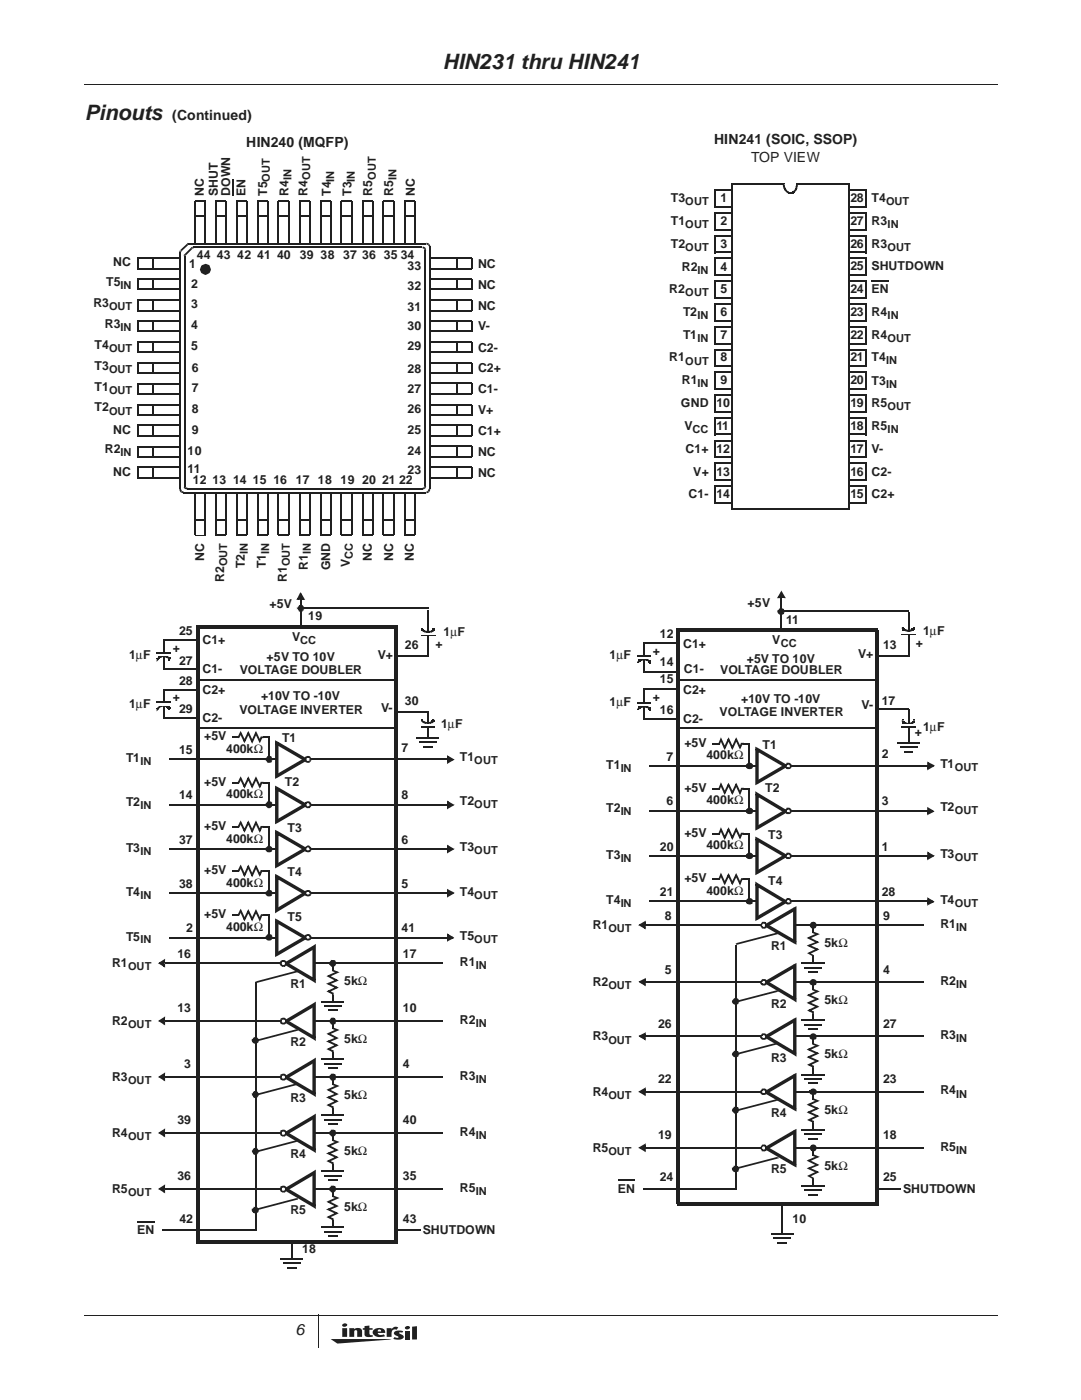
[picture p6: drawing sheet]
<svg xmlns="http://www.w3.org/2000/svg" width="216mm" height="279mm" viewBox="0 0 216 279" stroke-linecap="round" stroke-linejoin="round" font-family="sans-serif">
<defs><g id="words">
<g font-size="4.2" fill="#221f20">
<text x="88.3" y="13.8">HIN231 thru HIN241</text>
<text x="16.9" y="24">Pinouts</text>
</g>
<text font-size="3.1" fill="#221f20" x="58.9" y="266.5">6</text>
<g font-size="2.8" fill="#221f20">
<text x="34.4" y="24">(Continued)</text>
<text x="49.1" y="29.4">HIN240 (MQFP)</text>
<text x="142.4" y="28.7">HIN241 (SOIC, SSOP)</text>
<text x="149.8" y="32.3">TOP VIEW</text>
</g>
<g font-size="2.5" fill="#221f20">
<text x="40.6" y="39.1" transform="rotate(-90 40.6 39.1)">NC</text>
<text x="43.4" y="39.1" transform="rotate(-90 43.4 39.1)">SHUT</text>
<text x="45.9" y="39.1" transform="rotate(-90 45.9 39.1)">DOWN</text>
<text x="48.9" y="39.1" transform="rotate(-90 48.9 39.1)">EN</text>
<text x="53.2" y="39.1" transform="rotate(-90 53.2 39.1)">T5</text>
<text x="57.6" y="39.1" transform="rotate(-90 57.6 39.1)">R4</text>
<text x="61.3" y="39.1" transform="rotate(-90 61.3 39.1)">R4</text>
<text x="65.9" y="39.1" transform="rotate(-90 65.9 39.1)">T4</text>
<text x="70.1" y="39.1" transform="rotate(-90 70.1 39.1)">T3</text>
<text x="74.2" y="39.1" transform="rotate(-90 74.2 39.1)">R5</text>
<text x="78.4" y="39.1" transform="rotate(-90 78.4 39.1)">R5</text>
<text x="82.7" y="39.1" transform="rotate(-90 82.7 39.1)">NC</text>
<text x="133.8" y="40.3">T3</text>
<text x="143.7" y="40.3">1</text>
<text x="169.6" y="40.3">28</text>
<text x="173.8" y="40.3">T4</text>
<text x="133.8" y="44.9">T1</text>
<text x="143.7" y="44.9">2</text>
<text x="169.6" y="44.9">27</text>
<text x="173.8" y="44.9">R3</text>
<text x="22.6" y="53.2">NC</text>
<text x="37.7" y="53.4">1</text>
<text x="39.3" y="51.6">44 43 42 41 40</text>
<text x="59.8" y="51.6">39 38 37 36 35 34</text>
<text x="81.3" y="53.9">33</text>
<text x="95.3" y="53.4">NC</text>
<text x="133.8" y="49.4">T2</text>
<text x="143.7" y="49.4">3</text>
<text x="169.6" y="49.4">26</text>
<text x="169.6" y="53.9">25</text>
<text x="173.8" y="49.4">R3</text>
<text x="173.8" y="53.9">SHUTDOWN</text>
<text x="21.2" y="57.1">T5</text>
<text x="38.1" y="57.4">2</text>
<text x="81.3" y="57.9">32</text>
<text x="95.3" y="57.7">NC</text>
<text x="133.4" y="58.5">R2</text>
<text x="136" y="54">R2</text>
<text x="143.7" y="54">4</text>
<text x="143.7" y="58.5">5</text>
<text x="169.6" y="58.5">24</text>
<text x="173.8" y="58.5">EN</text>
<text x="18.6" y="61.3">R3</text>
<text x="20.9" y="65.4">R3</text>
<text x="38.1" y="61.5">3</text>
<text x="38.1" y="65.7">4</text>
<text x="81.3" y="62">31</text>
<text x="81.3" y="66">30</text>
<text x="95.3" y="66">V-</text>
<text x="95.3" y="61.8">NC</text>
<text x="136.2" y="63.1">T2</text>
<text x="143.7" y="63.1">6</text>
<text x="169.6" y="63">23</text>
<text x="173.8" y="63">R4</text>
<text x="18.9" y="69.6">T4</text>
<text x="38.1" y="69.9">5</text>
<text x="81.3" y="69.9">29</text>
<text x="95.3" y="70.2">C2-</text>
<text x="136.2" y="67.6">T1</text>
<text x="143.7" y="67.6">7</text>
<text x="169.6" y="67.6">22</text>
<text x="173.8" y="67.6">R4</text>
<text x="18.9" y="78">T1</text>
<text x="18.9" y="73.8">T3</text>
<text x="38.3" y="74.2">6</text>
<text x="81.3" y="74.5">28</text>
<text x="95.3" y="74.3">C2+</text>
<text x="133.4" y="72.1">R1</text>
<text x="136" y="76.7">R1</text>
<text x="143.7" y="72.1">8</text>
<text x="143.7" y="76.7">9</text>
<text x="169.6" y="72.1">21</text>
<text x="169.6" y="76.7">20</text>
<text x="173.8" y="72.1">T4</text>
<text x="173.8" y="76.8">T3</text>
<text x="18.9" y="82.1">T2</text>
<text x="38.3" y="78.2">7</text>
<text x="38.3" y="82.5">8</text>
<text x="81.3" y="78.5">27</text>
<text x="81.3" y="82.5">26</text>
<text x="95.3" y="82.7">V+</text>
<text x="95.3" y="78.5">C1-</text>
<text x="135.8" y="81.3">GND</text>
<text x="142.9" y="81.3">10</text>
<text x="169.6" y="81.3">19</text>
<text x="173.8" y="81.3">R5</text>
<text x="22.6" y="86.6">NC</text>
<text x="38.3" y="86.7">9</text>
<text x="81.3" y="86.6">25</text>
<text x="95.3" y="86.9">C1+</text>
<text x="136.5" y="85.8">V</text>
<text x="142.9" y="85.8">11</text>
<text x="169.6" y="85.8">18</text>
<text x="173.8" y="85.8">R5</text>
<text x="20.9" y="90.5">R2</text>
<text x="22.6" y="95">NC</text>
<text x="37.4" y="90.8">10</text>
<text x="37.4" y="94.5">11</text>
<text x="81.3" y="90.8">24</text>
<text x="81.3" y="94.6">23</text>
<text x="95.3" y="95.2">NC</text>
<text x="95.3" y="91.1">NC</text>
<text x="136.7" y="90.3">C1+</text>
<text x="138.2" y="94.9">V+</text>
<text x="142.9" y="90.3">12</text>
<text x="142.9" y="94.9">13</text>
<text x="169.6" y="90.3">17</text>
<text x="169.6" y="94.9">16</text>
<text x="173.8" y="90.3">V-</text>
<text x="173.8" y="94.9">C2-</text>
<text x="38.4" y="96.6">12 13 14 15 16</text>
<text x="59" y="96.6">17</text>
<text x="63.4" y="96.6">18</text>
<text x="67.9" y="96.6">19</text>
<text x="72.2" y="96.6">20</text>
<text x="76.2" y="96.6">21</text>
<text x="79.6" y="96.6">22</text>
<text x="137.3" y="99.5">C1-</text>
<text x="142.9" y="99.5">14</text>
<text x="169.6" y="99.5">15</text>
<text x="173.8" y="99.5">C2+</text>
<text x="40.7" y="111.9" transform="rotate(-90 40.7 111.9)">NC</text>
<text x="48.8" y="113.4" transform="rotate(-90 48.8 113.4)">T2</text>
<text x="53" y="113.4" transform="rotate(-90 53 113.4)">T1</text>
<text x="61.4" y="113.7" transform="rotate(-90 61.4 113.7)">R1</text>
<text x="65.9" y="113.8" transform="rotate(-90 65.9 113.8)">GND</text>
<text x="69.7" y="113.2" transform="rotate(-90 69.7 113.2)">V</text>
<text x="74.2" y="111.9" transform="rotate(-90 74.2 111.9)">NC</text>
<text x="78.4" y="111.9" transform="rotate(-90 78.4 111.9)">NC</text>
<text x="82.5" y="111.9" transform="rotate(-90 82.5 111.9)">NC</text>
<text x="44.7" y="116.2" transform="rotate(-90 44.7 116.2)">R2</text>
<text x="57.2" y="116.2" transform="rotate(-90 57.2 116.2)">R1</text>
<text x="53.7" y="121.4">+5V</text>
<text x="61.5" y="123.8">19</text>
<text x="149.1" y="121.2">+5V</text>
<text x="156.8" y="124.6">11</text>
<text x="25.7" y="131.6">1µF</text>
<text x="34.4" y="130.1">+</text>
<text x="35.7" y="126.8">25</text>
<text x="40.4" y="128.6">C1+</text>
<text x="53.2" y="131.8">+5V TO 10V</text>
<text x="58.2" y="127.9">V</text>
<text x="75.3" y="131.5">V+</text>
<text x="80.8" y="129.6">26</text>
<text x="86.9" y="129.3">+</text>
<text x="88.5" y="127">1µF</text>
<text x="121.6" y="131.5">1µF</text>
<text x="130.2" y="130.7">+</text>
<text x="131.6" y="127.4">12</text>
<text x="136.2" y="129.3">C1+</text>
<text x="154" y="128.6">V</text>
<text x="171.1" y="131.4">V+</text>
<text x="176.1" y="129.6">13</text>
<text x="182.6" y="129">+</text>
<text x="184" y="126.8">1µF</text>
<text x="35.7" y="136.6">28</text>
<text x="35.7" y="132.7">27</text>
<text x="40.4" y="134.3">C1-</text>
<text x="47.8" y="134.4">VOLTAGE DOUBLER</text>
<text x="131.6" y="136.4">15</text>
<text x="131.6" y="133">14</text>
<text x="136.4" y="134.3">C1-</text>
<text x="143.6" y="134.4">VOLTAGE DOUBLER</text>
<text x="148.9" y="132.2">+5V TO 10V</text>
<text x="25.7" y="141.4">1µF</text>
<text x="34.4" y="139.9">+</text>
<text x="35.7" y="142.2">29</text>
<text x="40.4" y="138.5">C2+</text>
<text x="47.7" y="142.6">VOLTAGE INVERTER</text>
<text x="52.1" y="139.8">+10V TO -10V</text>
<text x="76" y="142.1">V-</text>
<text x="80.8" y="140.7">30</text>
<text x="121.6" y="140.9">1µF</text>
<text x="130.2" y="139.9">+</text>
<text x="131.6" y="142.4">16</text>
<text x="136.2" y="138.4">C2+</text>
<text x="143.5" y="142.8">VOLTAGE INVERTER</text>
<text x="147.8" y="140.4">+10V TO -10V</text>
<text x="171.8" y="141.6">V-</text>
<text x="175.8" y="140.6">17</text>
<text x="40.4" y="144.2">C2-</text>
<text x="40.7" y="147.7">+5V</text>
<text x="56.3" y="148.2">T1</text>
<text x="88" y="145.2">1µF</text>
<text x="136.2" y="144.4">C2-</text>
<text x="136.5" y="149">+5V</text>
<text x="152" y="149.5">T1</text>
<text x="182.4" y="146.9">+</text>
<text x="184" y="145.8">1µF</text>
<text x="25.1" y="152.1">T1</text>
<text x="35.7" y="150.5">15</text>
<text x="45.1" y="150.3">400kΩ</text>
<text x="80.1" y="150">7</text>
<text x="91.7" y="152">T1</text>
<text x="120.9" y="153.4">T1</text>
<text x="132.9" y="151.8">7</text>
<text x="140.9" y="151.5">400kΩ</text>
<text x="175.8" y="151.3">2</text>
<text x="187.5" y="153.2">T1</text>
<text x="25.1" y="160.8">T2</text>
<text x="35.7" y="159.4">14</text>
<text x="40.7" y="156.8">+5V</text>
<text x="45.1" y="159.3">400kΩ</text>
<text x="56.8" y="156.8">T2</text>
<text x="80.1" y="159.4">8</text>
<text x="91.7" y="160.6">T2</text>
<text x="120.9" y="162">T2</text>
<text x="132.9" y="160.6">6</text>
<text x="136.5" y="158.1">+5V</text>
<text x="140.9" y="160.5">400kΩ</text>
<text x="152.5" y="158.1">T2</text>
<text x="175.8" y="160.6">3</text>
<text x="187.5" y="161.8">T2</text>
<text x="40.7" y="165.6">+5V</text>
<text x="57.3" y="166.1">T3</text>
<text x="136.5" y="167">+5V</text>
<text x="153.1" y="167.5">T3</text>
<text x="25.1" y="170">T3</text>
<text x="35.7" y="168.4">37</text>
<text x="45.1" y="168.1">400kΩ</text>
<text x="80.1" y="168.4">6</text>
<text x="91.7" y="169.8">T3</text>
<text x="120.9" y="171.4">T3</text>
<text x="131.6" y="169.7">20</text>
<text x="140.9" y="169.5">400kΩ</text>
<text x="175.8" y="169.7">1</text>
<text x="187.5" y="171.2">T3</text>
<text x="25.1" y="178.9">T4</text>
<text x="35.7" y="177.2">38</text>
<text x="40.7" y="174.4">+5V</text>
<text x="45.1" y="176.9">400kΩ</text>
<text x="57.3" y="174.9">T4</text>
<text x="80.1" y="177.2">5</text>
<text x="91.7" y="178.7">T4</text>
<text x="131.6" y="178.8">21</text>
<text x="136.5" y="176.1">+5V</text>
<text x="140.9" y="178.6">400kΩ</text>
<text x="153.1" y="176.6">T4</text>
<text x="175.8" y="178.8">28</text>
<text x="40.7" y="183.3">+5V</text>
<text x="45.1" y="185.8">400kΩ</text>
<text x="57.3" y="183.8">T5</text>
<text x="118.2" y="185.4">R1</text>
<text x="120.9" y="180.5">T4</text>
<text x="132.6" y="183.6">8</text>
<text x="176.1" y="183.6">9</text>
<text x="187.5" y="180.3">T4</text>
<text x="187.5" y="185.2">R1</text>
<text x="25.1" y="187.7">T5</text>
<text x="35.4" y="191.2">16</text>
<text x="37.2" y="186">2</text>
<text x="80.1" y="186">41</text>
<text x="80.3" y="191.2">17</text>
<text x="91.7" y="187.5">T5</text>
<text x="153.7" y="189.6">R1</text>
<text x="164.4" y="189">5kΩ</text>
<text x="22.3" y="193">R1</text>
<text x="57.9" y="197.3">R1</text>
<text x="68.6" y="196.6">5kΩ</text>
<text x="91.7" y="192.9">R1</text>
<text x="118.2" y="196.8">R2</text>
<text x="132.6" y="194.3">5</text>
<text x="176.1" y="194.3">4</text>
<text x="187.5" y="196.6">R2</text>
<text x="35.4" y="202">13</text>
<text x="80.3" y="202">10</text>
<text x="153.7" y="201.1">R2</text>
<text x="164.4" y="200.4">5kΩ</text>
<text x="22.3" y="204.5">R2</text>
<text x="57.9" y="208.8">R2</text>
<text x="68.6" y="208.2">5kΩ</text>
<text x="91.7" y="204.4">R2</text>
<text x="118.2" y="207.6">R3</text>
<text x="131.2" y="205.1">26</text>
<text x="176.1" y="205.1">27</text>
<text x="187.5" y="207.4">R3</text>
<text x="22.3" y="215.7">R3</text>
<text x="36.7" y="213.2">3</text>
<text x="80.3" y="213.2">4</text>
<text x="91.7" y="215.6">R3</text>
<text x="153.7" y="211.9">R3</text>
<text x="164.4" y="211.2">5kΩ</text>
<text x="57.9" y="220">R3</text>
<text x="68.6" y="219.3">5kΩ</text>
<text x="118.2" y="218.7">R4</text>
<text x="131.2" y="216.1">22</text>
<text x="176.1" y="216.1">23</text>
<text x="187.5" y="218.4">R4</text>
<text x="22.3" y="226.9">R4</text>
<text x="35.4" y="224.4">39</text>
<text x="80.3" y="224.4">40</text>
<text x="91.7" y="226.7">R4</text>
<text x="131.2" y="227.3">19</text>
<text x="153.7" y="222.9">R4</text>
<text x="164.4" y="222.2">5kΩ</text>
<text x="176.1" y="227.3">18</text>
<text x="57.9" y="231.1">R4</text>
<text x="68.6" y="230.5">5kΩ</text>
<text x="118.2" y="229.9">R5</text>
<text x="164.4" y="233.4">5kΩ</text>
<text x="187.5" y="229.7">R5</text>
<text x="22.3" y="238.1">R5</text>
<text x="35.4" y="235.5">36</text>
<text x="80.3" y="235.5">35</text>
<text x="91.7" y="237.9">R5</text>
<text x="123.2" y="238.2">EN</text>
<text x="131.6" y="235.8">24</text>
<text x="153.7" y="234.1">R5</text>
<text x="176.1" y="235.8">25</text>
<text x="180.1" y="238.2">SHUTDOWN</text>
<text x="35.8" y="244">42</text>
<text x="57.9" y="242.3">R5</text>
<text x="68.6" y="241.6">5kΩ</text>
<text x="80.3" y="244">43</text>
<text x="158.1" y="244">10</text>
<text x="27.3" y="246.3">EN</text>
<text x="60.3" y="250.1">18</text>
<text x="84.3" y="246.3">SHUTDOWN</text>
</g>
<g font-size="2.2" fill="#221f20">
<text x="58.2" y="36" transform="rotate(-90 58.2 36)">IN</text>
<text x="61.9" y="36" transform="rotate(-90 61.9 36)">OUT</text>
<text x="74.9" y="36" transform="rotate(-90 74.9 36)">OUT</text>
<text x="79.1" y="36" transform="rotate(-90 79.1 36)">IN</text>
<text x="53.8" y="36.2" transform="rotate(-90 53.8 36.2)">OUT</text>
<text x="66.6" y="36.2" transform="rotate(-90 66.6 36.2)">IN</text>
<text x="70.8" y="36.2" transform="rotate(-90 70.8 36.2)">IN</text>
<text x="136.6" y="40.9">OUT</text>
<text x="176.7" y="40.9">OUT</text>
<text x="136.6" y="45.5">OUT</text>
<text x="176.9" y="45.5">IN</text>
<text x="136.6" y="50.1">OUT</text>
<text x="176.9" y="50">OUT</text>
<text x="24" y="57.7">IN</text>
<text x="136.6" y="59.1">OUT</text>
<text x="139.1" y="54.6">IN</text>
<text x="21.7" y="61.9">OUT</text>
<text x="139.1" y="63.7">IN</text>
<text x="176.9" y="63.7">IN</text>
<text x="21.7" y="70.3">OUT</text>
<text x="24" y="66">IN</text>
<text x="139.1" y="68.2">IN</text>
<text x="176.9" y="68.2">OUT</text>
<text x="21.7" y="74.4">OUT</text>
<text x="136.6" y="72.8">OUT</text>
<text x="139.1" y="77.3">IN</text>
<text x="176.7" y="72.7">IN</text>
<text x="176.7" y="77.4">IN</text>
<text x="21.7" y="82.8">OUT</text>
<text x="21.7" y="78.6">OUT</text>
<text x="176.9" y="81.9">OUT</text>
<text x="138.1" y="86.4">CC</text>
<text x="176.9" y="86.4">IN</text>
<text x="24" y="91.1">IN</text>
<text x="45.3" y="113" transform="rotate(-90 45.3 113)">OUT</text>
<text x="49.4" y="110.6" transform="rotate(-90 49.4 110.6)">IN</text>
<text x="53.7" y="110.6" transform="rotate(-90 53.7 110.6)">IN</text>
<text x="57.8" y="113" transform="rotate(-90 57.8 113)">OUT</text>
<text x="62" y="110.6" transform="rotate(-90 62 110.6)">IN</text>
<text x="70.3" y="111.6" transform="rotate(-90 70.3 111.6)">CC</text>
<text x="59.8" y="128.6">CC</text>
<text x="155.7" y="129.2">CC</text>
<text x="28" y="152.7">IN</text>
<text x="94.6" y="152.6">OUT</text>
<text x="123.8" y="154">IN</text>
<text x="190.4" y="153.8">OUT</text>
<text x="28" y="161.4">IN</text>
<text x="94.6" y="161.2">OUT</text>
<text x="123.8" y="162.6">IN</text>
<text x="190.4" y="162.4">OUT</text>
<text x="28" y="170.7">IN</text>
<text x="94.6" y="170.5">OUT</text>
<text x="123.8" y="172">IN</text>
<text x="190.4" y="171.9">OUT</text>
<text x="28" y="179.5">IN</text>
<text x="94.6" y="179.3">OUT</text>
<text x="123.8" y="181.1">IN</text>
<text x="190.4" y="180.9">OUT</text>
<text x="190.6" y="185.8">IN</text>
<text x="28" y="188.3">IN</text>
<text x="94.6" y="188.1">OUT</text>
<text x="121.3" y="186">OUT</text>
<text x="25.6" y="193.6">OUT</text>
<text x="94.9" y="193.5">IN</text>
<text x="121.3" y="197.3">OUT</text>
<text x="190.6" y="197.2">IN</text>
<text x="25.6" y="205.1">OUT</text>
<text x="94.9" y="205">IN</text>
<text x="121.3" y="208.3">OUT</text>
<text x="190.6" y="208">IN</text>
<text x="25.6" y="216.3">OUT</text>
<text x="94.9" y="216.1">IN</text>
<text x="121.3" y="219.3">OUT</text>
<text x="190.6" y="219.1">IN</text>
<text x="25.6" y="227.5">OUT</text>
<text x="94.9" y="227.3">IN</text>
<text x="121.3" y="230.5">OUT</text>
<text x="190.6" y="230.3">IN</text>
<text x="25.6" y="238.7">OUT</text>
<text x="94.9" y="238.5">IN</text>
</g>
</g></defs>
<g fill="#221f20">
<path d="M16.8 16.8l.1 .2z"/>
<path d="M198.9 16.8l.1 .2z"/>
</g>
<path d="M16.9 16.9h182" fill="none" stroke="#221f20" stroke-width=".2"/>
<g fill="#221f20">
<path d="M16.8 262.4l.1 .1z"/>
<path d="M198.9 262.4l.1 .1z"/>
</g>
<path d="M16.9 262.5h182" fill="none" stroke="#221f20" stroke-width=".2"/>
<g fill="#221f20">
<path d="M63.4 262.4l.2 .1z"/>
<path d="M63.4 268.8l.2 .1z"/>
</g>
<path d="M63.5 262.5v6.3" fill="none" stroke="#221f20" stroke-width=".2"/>
<path d="M65.9 264.1h17.2v4h-17.2z" fill="#fff"/>
<g fill="#231f20">
<path d="M80.8 264.8a.55 .55 0 0 1 1 .2 .55 .55 0 0 1-.6 .3 .55 .55 0 0 1-.5-.3z"/>
<path d="M65.9 267.2l12.1 .1-10.7 .8z"/>
<path d="M77.1 265.1h1v.2a.93 .93 0 0 1 1.3-.4l-.3 .5a.67 .67 0 0 0-.7 0 .67 .67 0 0 0-.3 .7v.7h-1z"/>
<path d="M69.7 265.1h.9v.2a.96 .96 0 0 1 1.6 .4v1.1h-1v-1.1l-.3-.2-.2 .1-.1 1.2h-.9z"/>
<path d="M72.7 264.6l1-.1v.6h.6v.3h-.6v.9l.3 .2 .3-.1 .1 .3-.6 .1a.87 .87 0 0 1-1.1-.5v-.9h-.4v-.3h.4z"/>
<path d="M80.8 265.6h.9v1.7h-.9z"/>
<path d="M82.2 264.8l.9-.1v2.6h-.9z"/>
<path d="M78.7 265.8l.6-.2 1.1 .1-.2 .3-.6-.1 .1 .2a.74 .74 0 0 1 .8 .9 1.93 1.93 0 0 1-2.1 .2l.2-.4a.57 .57 0 0 0 .9 0l-.8-.4a.38 .38 0 0 1 0-.6z"/>
<path d="M68.2 265.1v1.7h1v-1.7zM68.3 264.3l-.1 .1a.5 .5 0 0 0 .6 .4 .5 .5 0 0 0 .4-.5 .64 .64 0 0 0-.9 0z"/>
<path d="M74.5 265.4a.86 .86 0 0 0-.1 .9 .86 .86 0 0 0 .8 .5l1.6-.1-.3-.4-.4 .1a.61 .61 0 0 1-.8-.4h1.5a.93 .93 0 0 0-1.1-1l-.5 .1zM75.5 265.4h.3l.2 .3h-.7z"/>
</g>
<path d="M35.9 50.4v47.2M36.8 51.1v45.8M85.7 49.2v48.4" fill="none" stroke="#221f20" stroke-width=".34"/>
<path d="M40.3 53.1l.7-.3 .6 .3 .3 .7-.3 .6-.6 .3-.7-.3-.3-.6z" fill-rule="evenodd" fill="#221f20"/>
<g fill="#221f20">
<path d="M40.3 52.9l.7-.2 .7 .2 .4 .9h-.4l-.2-.6 .1 .1-.6-.3-.6 .3 .1-.1-.3 .6v-.1l.3 .6-.1-.1 .6 .3h-.1l.7-.3-.1 .1 .2-.6 .4 .1-.4 .7-.8 .4-.8-.5-.2-.6z"/>
<path d="M41.7 53.7l.4 .1h-.4z"/>
</g>
<g fill="none" stroke="#221f20" stroke-width=".34">
<path d="M30.5 55.7v2M30.5 59.9v2.1M35.9 51.5h-8.5v2.1h8.5M35.9 55.7h-8.5v2h8.5M35.9 59.9h-8.5v2.1h8.5M37.7 48.6h47.3M38.6 49.4h45.6M84.8 50v46.9M30.5 64v2.1M30.5 68.2v2.1M30.5 72.4v2.1M30.5 76.6v2.1"/>
<path d="M35.9 64h-8.5v2.1h8.5M35.9 68.2h-8.5v2.1h8.5M35.9 72.4h-8.5v2.1h8.5M35.9 76.6h-8.5v2.1h8.5M30.5 80.8v2.1M30.5 84.9v2.1M30.5 89.2v2M30.5 93.3v2.1M35.9 80.8h-8.5v2.1h8.5M35.9 84.9h-8.5v2.1h8.5M35.9 89.2h-8.5v2h8.5M35.9 93.3h-8.5v2.1h8.5"/>
<path d="M36.6 98.3h48.4M37.3 97.5h46.9"/>
</g>
<g fill="#221f20">
<path d="M36 98.2l.3-.2h-.1l.4 .1v.4z"/>
<path d="M35.7 97.7l.4-.2 .2 .5-.3 .2z"/>
<path d="M85.5 97.5l.3 .2-.3 .6-.1-.3h-.2z"/>
<path d="M85 98.1l.4-.1 .1 .3-.4 .2z"/>
<path d="M85.1 48.4l.5 .3-.3 .2h.1l-.4-.1z"/>
<path d="M85.3 48.9l.3-.2 .2 .4-.2 .2z"/>
<path d="M84.3 49.2l.5 .2-.3 .2 .1 .1-.4-.2z"/>
<path d="M84.5 49.6l.3-.2 .1 .3-.3 .1z"/>
<path d="M84.6 49.8l.3-.1 .1 .3h-.4z"/>
<path d="M84.6 96.9l.4 .1-.3 .5-.1-.3-.1 .1z"/>
<path d="M84.4 97.3l.2-.1 .1 .3-.1 .1z"/>
<path d="M84.2 97.4l.3-.1 .1 .3-.3 .1z"/>
<path d="M37 97.2l.4 .2-.1 .3-.6-.3 .4-.1z"/>
<path d="M36.6 97.2l.4-.1 .1 .2-.4 .1z"/>
<path d="M36.6 96.9h.4v.3h-.4z"/>
<path d="M36 49.9l1.2-1.2 .3 .2-1.3 1.2z"/>
<path d="M38.1 49.4l.2 .3-1.2 1.3-.3-.3z"/>
<path d="M37.4 48.5l.1-.1v.4h.2l-.2 .1-.3-.2z"/>
<path d="M37.5 48.4h.2v.4h-.2z"/>
<path d="M35.8 50.1l.3 .2v.2l-.4-.2z"/>
<path d="M35.9 50l.3 .1-.1 .2-.3-.2z"/>
<path d="M36.6 50.9l.4 .1v.1h-.4z"/>
<path d="M36.7 50.7l.4 .2-.1 .2-.4-.2z"/>
<path d="M38.1 49.4l.2-.1 .1 .3-.1 .1z"/>
<path d="M38.3 49.3l.3-.1 .1 .3-.3 .1z"/>
</g>
<g fill="none" stroke="#221f20" stroke-width=".34">
<path d="M30.5 51.5v2.1M38.8 43.1h2.2M38.8 48.6v-8.6h2.2v8.6M43 43.1h2.1M43 48.6v-8.6h2.1v8.6M47.2 48.6v-8.6h2.1v8.6M47.2 43.1h2.1M51.4 43.1h2.1M51.4 48.6v-8.6h2.1v8.6M55.5 48.6v-8.6h2.1v8.6M55.5 43.1h2.1M59.8 48.6v-8.6h2v8.6"/>
<path d="M59.8 43.1h2M63.9 48.6v-8.6h2.1v8.6M63.9 43.1h2.1M68.1 43.1h2.1M68.1 48.6v-8.6h2.1v8.6M72.3 43.1h2.1M72.3 48.6v-8.6h2.1v8.6M76.4 48.6v-8.6h2.2v8.6M76.4 43.1h2.2M80.7 43.1h2M80.7 48.6v-8.6h2v8.6M85.7 51.5h8.4v2.1h-8.4"/>
<path d="M85.7 55.7h8.4v2h-8.4M85.7 59.9h8.4v2.1h-8.4M91.1 51.5v2.1M91.1 55.7v2M91.1 59.9v2.1M85.7 76.5h8.4v2.2h-8.4M85.7 64h8.4v2.1h-8.4M85.7 68.2h8.4v2.1h-8.4M85.7 72.4h8.4v2.1h-8.4M91.1 64v2.1M91.1 68.2v2.1M91.1 72.4v2.1"/>
<path d="M91.1 76.5v2.2M38.8 98.3v8.5M41 98.3v8.5M43 98.3v8.5h2.1v-8.5M47.2 98.3v8.5h2.1v-8.5M51.4 98.3v8.5h2.1v-8.5M55.5 98.3v8.5h2.1v-8.5M59.8 98.3v8.5h2v-8.5M63.9 98.3v8.5h2.1v-8.5M68.1 98.3v8.5h2.1v-8.5M72.3 98.3v8.5h2.1v-8.5M76.4 98.3v8.5h2.2v-8.5"/>
<path d="M80.7 98.3v8.5h2v-8.5M85.7 84.9h8.4v2.1h-8.4M85.7 80.8h8.4v2.1h-8.4M85.7 89.1h8.4v2.1h-8.4M85.7 93.3h8.4v2.1h-8.4M91.1 80.8v2.1M91.1 84.9v2.1M91.1 89.1v2.1M91.1 93.3v2.1M38.8 103.8h2.2M43 103.8h2.1M47.2 103.8h2.1"/>
<path d="M51.4 103.8h2.1M55.5 103.8h2.1M59.8 103.8h2M63.9 103.8h2.1M68.1 103.8h2.1M72.3 103.8h2.1M76.4 103.8h2.2M80.7 103.8h2"/>
</g>
<path d="M38.8 106.8h2.2" fill="none" stroke="#221f20" stroke-width=".2"/>
<path d="M46.4 35.7v3.4M173.8 56h3.5" fill="none" stroke="#221f20" stroke-width=".25"/>
<g fill="#221f20">
<path d="M157.4 38.4h.3v.1h-.3z"/>
<path d="M157.4 38.5h.3v.2h-.3z"/>
<path d="M157.5 38.4h.3l.2 .3-.3-.3 .2-.1 .2 .3-.6 .1z"/>
<path d="M157.9 38.3h.3v.3h-.3z"/>
<path d="M157.9 38.2h.3v.2h-.3z"/>
<path d="M158.1 38.2l.2 .3-.2-.2 .1-.2 .2 .3-.3 .1z"/>
<path d="M158.2 38.1h.3v.3h-.3z"/>
<path d="M158.7 36.8h.4l-.1 .5-.4-.1 .4 .1v.4l-.1 .1-.3-.3 .3 .1-.1 .3-.2-.2 .2 .1v.2l-.3 .4-.3-.3 .3 .2h-.4l.5-.5h.2h-.3l.1-.2 .3 .1h-.3l.1-.3 .3 .1h-.4l.1-.5 .4 .1h-.4z"/>
<path d="M158.7 36.6h.4v.1h-.4z"/>
<path d="M158.7 36.7l.4 .1z"/>
</g>
<path d="M169.2 37.9h3.4v3.4h-3.4z" fill-rule="evenodd" fill="#fff"/>
<path d="M169.1 37.8h.1v.3h-.1z" fill="#221f20"/>
<path d="M169.2 37.9h3.6M172.6 37.9v3.6" fill="none" stroke="#221f20" stroke-width=".34"/>
<path d="M169.1 41.1h.1v.4h-.1z" fill="#221f20"/>
<path d="M169.2 41.3h3.4" fill="none" stroke="#221f20" stroke-width=".34"/>
<path d="M169.2 42.5h3.4v3.3h-3.4z" fill-rule="evenodd" fill="#fff"/>
<path d="M169.1 42.3h.1v.4h-.1z" fill="#221f20"/>
<path d="M169.2 42.5h3.6M172.6 42.5v3.5" fill="none" stroke="#221f20" stroke-width=".34"/>
<path d="M169.1 45.6h.1v.4h-.1z" fill="#221f20"/>
<path d="M169.2 45.8h3.4" fill="none" stroke="#221f20" stroke-width=".34"/>
<path d="M169.2 47.1h3.4v3.3h-3.4z" fill-rule="evenodd" fill="#fff"/>
<path d="M169.1 46.9h.1v.3h-.1z" fill="#221f20"/>
<path d="M169.2 47.1h3.6M172.6 47.1v3.4" fill="none" stroke="#221f20" stroke-width=".34"/>
<path d="M169.1 50.2h.1v.3h-.1z" fill="#221f20"/>
<path d="M169.2 50.4h3.4" fill="none" stroke="#221f20" stroke-width=".34"/>
<path d="M169.2 51.6h3.4v3.3h-3.4z" fill-rule="evenodd" fill="#fff"/>
<path d="M169.1 51.4h.1v.3h-.1z" fill="#221f20"/>
<path d="M169.2 51.6h3.6M172.6 51.6v3.5" fill="none" stroke="#221f20" stroke-width=".34"/>
<path d="M169.1 54.8h.1v.3h-.1z" fill="#221f20"/>
<path d="M169.2 54.9h3.4" fill="none" stroke="#221f20" stroke-width=".34"/>
<path d="M169.2 56.1h3.4v3.3h-3.4z" fill-rule="evenodd" fill="#fff"/>
<path d="M169.1 56h.1v.3h-.1z" fill="#221f20"/>
<path d="M169.2 56.1h3.6M172.6 56.1v3.5" fill="none" stroke="#221f20" stroke-width=".34"/>
<path d="M169.1 59.3h.1v.3h-.1z" fill="#221f20"/>
<path d="M169.2 59.4h3.4" fill="none" stroke="#221f20" stroke-width=".34"/>
<path d="M169.2 60.7h3.4v3.3h-3.4z" fill-rule="evenodd" fill="#fff"/>
<path d="M169.1 60.5h.1v.4h-.1z" fill="#221f20"/>
<path d="M169.2 60.7h3.6M172.6 60.7v3.5" fill="none" stroke="#221f20" stroke-width=".34"/>
<path d="M169.1 63.8h.1v.4h-.1z" fill="#221f20"/>
<path d="M169.2 64h3.4" fill="none" stroke="#221f20" stroke-width=".34"/>
<path d="M169.2 65.2h3.4v3.4h-3.4z" fill-rule="evenodd" fill="#fff"/>
<path d="M169.1 65h.1v.4h-.1z" fill="#221f20"/>
<path d="M169.2 65.2h3.6M172.6 65.2v3.5" fill="none" stroke="#221f20" stroke-width=".34"/>
<path d="M169.1 68.4h.1v.3h-.1z" fill="#221f20"/>
<path d="M169.2 68.6h3.4" fill="none" stroke="#221f20" stroke-width=".34"/>
<path d="M169.2 69.8h3.4v3.3h-3.4z" fill-rule="evenodd" fill="#fff"/>
<path d="M169.1 69.6h.1v.3h-.1z" fill="#221f20"/>
<path d="M169.2 69.8h3.6M172.6 69.8v3.4" fill="none" stroke="#221f20" stroke-width=".34"/>
<path d="M169.1 72.9h.1v.3h-.1z" fill="#221f20"/>
<path d="M169.2 73.1h3.4" fill="none" stroke="#221f20" stroke-width=".34"/>
<path d="M169.2 74.3h3.4v3.3h-3.4z" fill-rule="evenodd" fill="#fff"/>
<path d="M169.1 74.2h.1v.3h-.1z" fill="#221f20"/>
<path d="M169.2 74.3h3.6M172.6 74.3v3.5" fill="none" stroke="#221f20" stroke-width=".34"/>
<path d="M169.1 77.5h.1v.3h-.1z" fill="#221f20"/>
<path d="M169.2 77.6h3.4" fill="none" stroke="#221f20" stroke-width=".34"/>
<path d="M169.2 78.8h3.4v3.4h-3.4z" fill-rule="evenodd" fill="#fff"/>
<path d="M169.1 78.7h.1v.3h-.1z" fill="#221f20"/>
<path d="M169.2 78.8h3.6M172.6 78.8v3.6" fill="none" stroke="#221f20" stroke-width=".34"/>
<path d="M169.1 82h.1v.4h-.1z" fill="#221f20"/>
<path d="M169.2 82.2h3.4" fill="none" stroke="#221f20" stroke-width=".34"/>
<path d="M169.2 83.4h3.4v3.3h-3.4z" fill-rule="evenodd" fill="#fff"/>
<path d="M169.1 83.2h.1v.4h-.1z" fill="#221f20"/>
<path d="M169.2 83.4h3.6M172.6 83.4v3.5" fill="none" stroke="#221f20" stroke-width=".34"/>
<path d="M169.1 86.5h.1v.4h-.1z" fill="#221f20"/>
<path d="M169.2 86.7h3.4" fill="none" stroke="#221f20" stroke-width=".34"/>
<path d="M169.2 88h3.4v3.3h-3.4z" fill-rule="evenodd" fill="#fff"/>
<path d="M169.1 87.8h.1v.3h-.1z" fill="#221f20"/>
<path d="M169.2 88h3.6M172.6 88v3.4" fill="none" stroke="#221f20" stroke-width=".34"/>
<path d="M169.1 91.1h.1v.3h-.1z" fill="#221f20"/>
<path d="M169.2 91.3h3.4" fill="none" stroke="#221f20" stroke-width=".34"/>
<path d="M169.2 92.5h3.4v3.3h-3.4z" fill-rule="evenodd" fill="#fff"/>
<path d="M169.1 92.3h.1v.3h-.1z" fill="#221f20"/>
<path d="M169.2 92.5h3.6M172.6 92.5v3.5" fill="none" stroke="#221f20" stroke-width=".34"/>
<path d="M169.1 95.7h.1v.3h-.1z" fill="#221f20"/>
<path d="M169.2 95.8h3.4" fill="none" stroke="#221f20" stroke-width=".34"/>
<path d="M169.2 97h3.4v3.3h-3.4z" fill-rule="evenodd" fill="#fff"/>
<path d="M169.1 96.9h.1v.3h-.1z" fill="#221f20"/>
<path d="M169.2 97h3.6M172.6 97v3.5" fill="none" stroke="#221f20" stroke-width=".34"/>
<path d="M169.1 100.2h.1v.3h-.1z" fill="#221f20"/>
<path d="M169.2 100.3h3.4" fill="none" stroke="#221f20" stroke-width=".34"/>
<path d="M142.6 37.9h3.3v3.4h-3.3z" fill-rule="evenodd" fill="#fff"/>
<path d="M145.9 37.8h.2v.3h-.2z" fill="#221f20"/>
<path d="M142.4 37.9h3.5M142.6 37.9v3.6" fill="none" stroke="#221f20" stroke-width=".34"/>
<path d="M145.9 41.1h.2v.4h-.2z" fill="#221f20"/>
<path d="M142.6 41.3h3.3" fill="none" stroke="#221f20" stroke-width=".34"/>
<path d="M142.6 42.5h3.3v3.3h-3.3z" fill-rule="evenodd" fill="#fff"/>
<path d="M145.9 42.3h.2v.4h-.2z" fill="#221f20"/>
<path d="M142.4 42.5h3.5M142.6 42.5v3.5" fill="none" stroke="#221f20" stroke-width=".34"/>
<path d="M145.9 45.6h.2v.4h-.2z" fill="#221f20"/>
<path d="M142.6 45.8h3.3" fill="none" stroke="#221f20" stroke-width=".34"/>
<path d="M142.6 47.1h3.3v3.3h-3.3z" fill-rule="evenodd" fill="#fff"/>
<path d="M145.9 46.9h.2v.3h-.2z" fill="#221f20"/>
<path d="M142.4 47.1h3.5M142.6 47.1v3.4" fill="none" stroke="#221f20" stroke-width=".34"/>
<path d="M145.9 50.2h.2v.3h-.2z" fill="#221f20"/>
<path d="M142.6 50.4h3.3" fill="none" stroke="#221f20" stroke-width=".34"/>
<path d="M142.6 51.6h3.3v3.3h-3.3z" fill-rule="evenodd" fill="#fff"/>
<path d="M145.9 51.4h.2v.3h-.2z" fill="#221f20"/>
<path d="M142.4 51.6h3.5M142.6 51.6v3.5" fill="none" stroke="#221f20" stroke-width=".34"/>
<path d="M145.9 54.8h.2v.3h-.2z" fill="#221f20"/>
<path d="M142.6 54.9h3.3" fill="none" stroke="#221f20" stroke-width=".34"/>
<path d="M142.6 56.1h3.3v3.3h-3.3z" fill-rule="evenodd" fill="#fff"/>
<path d="M145.9 56h.2v.3h-.2z" fill="#221f20"/>
<path d="M142.4 56.1h3.5M142.6 56.1v3.5" fill="none" stroke="#221f20" stroke-width=".34"/>
<path d="M145.9 59.3h.2v.3h-.2z" fill="#221f20"/>
<path d="M142.6 59.4h3.3" fill="none" stroke="#221f20" stroke-width=".34"/>
<path d="M142.6 60.7h3.3v3.3h-3.3z" fill-rule="evenodd" fill="#fff"/>
<path d="M145.9 60.5h.2v.4h-.2z" fill="#221f20"/>
<path d="M142.4 60.7h3.5M142.6 60.7v3.5" fill="none" stroke="#221f20" stroke-width=".34"/>
<path d="M145.9 63.8h.2v.4h-.2z" fill="#221f20"/>
<path d="M142.6 64h3.3" fill="none" stroke="#221f20" stroke-width=".34"/>
<path d="M142.6 65.2h3.3v3.4h-3.3z" fill-rule="evenodd" fill="#fff"/>
<path d="M145.9 65h.2v.4h-.2z" fill="#221f20"/>
<path d="M142.4 65.2h3.5M142.6 65.2v3.5" fill="none" stroke="#221f20" stroke-width=".34"/>
<path d="M145.9 68.4h.2v.3h-.2z" fill="#221f20"/>
<path d="M142.6 68.6h3.3" fill="none" stroke="#221f20" stroke-width=".34"/>
<path d="M142.6 69.8h3.3v3.3h-3.3z" fill-rule="evenodd" fill="#fff"/>
<path d="M145.9 69.6h.2v.3h-.2z" fill="#221f20"/>
<path d="M142.4 69.8h3.5M142.6 69.8v3.4" fill="none" stroke="#221f20" stroke-width=".34"/>
<path d="M145.9 72.9h.2v.3h-.2z" fill="#221f20"/>
<path d="M142.6 73.1h3.3" fill="none" stroke="#221f20" stroke-width=".34"/>
<path d="M142.6 74.3h3.3v3.3h-3.3z" fill-rule="evenodd" fill="#fff"/>
<path d="M145.9 74.2h.2v.3h-.2z" fill="#221f20"/>
<path d="M142.4 74.3h3.5M142.6 74.3v3.5" fill="none" stroke="#221f20" stroke-width=".34"/>
<path d="M145.9 77.5h.2v.3h-.2z" fill="#221f20"/>
<path d="M142.6 77.6h3.3" fill="none" stroke="#221f20" stroke-width=".34"/>
<path d="M142.6 78.8h3.3v3.4h-3.3z" fill-rule="evenodd" fill="#fff"/>
<path d="M145.9 78.7h.2v.3h-.2z" fill="#221f20"/>
<path d="M142.4 78.8h3.5M142.6 78.8v3.6" fill="none" stroke="#221f20" stroke-width=".34"/>
<path d="M145.9 82h.2v.4h-.2z" fill="#221f20"/>
<path d="M142.6 82.2h3.3" fill="none" stroke="#221f20" stroke-width=".34"/>
<path d="M142.6 83.4h3.3v3.3h-3.3z" fill-rule="evenodd" fill="#fff"/>
<path d="M145.9 83.2h.2v.4h-.2z" fill="#221f20"/>
<path d="M142.4 83.4h3.5M142.6 83.4v3.5" fill="none" stroke="#221f20" stroke-width=".34"/>
<path d="M145.9 86.5h.2v.4h-.2z" fill="#221f20"/>
<path d="M142.6 86.7h3.3" fill="none" stroke="#221f20" stroke-width=".34"/>
<path d="M142.6 88h3.3v3.3h-3.3z" fill-rule="evenodd" fill="#fff"/>
<path d="M145.9 87.8h.2v.3h-.2z" fill="#221f20"/>
<path d="M142.4 88h3.5M142.6 88v3.4" fill="none" stroke="#221f20" stroke-width=".34"/>
<path d="M145.9 91.1h.2v.3h-.2z" fill="#221f20"/>
<path d="M142.6 91.3h3.3" fill="none" stroke="#221f20" stroke-width=".34"/>
<path d="M142.6 92.5h3.3v3.3h-3.3z" fill-rule="evenodd" fill="#fff"/>
<path d="M145.9 92.3h.2v.3h-.2z" fill="#221f20"/>
<path d="M142.4 92.5h3.5M142.6 92.5v3.5" fill="none" stroke="#221f20" stroke-width=".34"/>
<path d="M145.9 95.7h.2v.3h-.2z" fill="#221f20"/>
<path d="M142.6 95.8h3.3" fill="none" stroke="#221f20" stroke-width=".34"/>
<path d="M142.6 97h3.3v3.3h-3.3z" fill-rule="evenodd" fill="#fff"/>
<path d="M145.9 96.9h.2v.3h-.2z" fill="#221f20"/>
<path d="M142.4 97h3.5M142.6 97v3.5" fill="none" stroke="#221f20" stroke-width=".34"/>
<path d="M145.9 100.2h.2v.3h-.2z" fill="#221f20"/>
<path d="M142.6 100.3h3.3" fill="none" stroke="#221f20" stroke-width=".34"/>
<g fill="#221f20">
<path d="M156.1 36.6h.3v.1h-.3z"/>
<path d="M156.1 36.7h.3v.4l-.3 .1 .3-.2 .1 .2v.2l-.2 .2 .2-.3 .1 .3-.2 .2 .2-.3 .1 .1v.2l-.3 .1 .3-.2 .1 .1v.1l-.3 .2 .3-.3 .4 .5-.2 .2v-.3l.4 .2-.2 .2-.2-.1 .3-.2-.2 .2h-.1l-.6-.5v-.2h.4l-.3 .2-.1-.2v-.1h.3l-.3 .1-.1-.1v-.2h.3l-.2 .2-.2-.2v-.2h.3h-.3z"/>
<path d="M157.2 38.3h.3v.3h-.3z"/>
<path d="M157.2 38.4h.3v.3h-.3z"/>
<path d="M157.4 38.4h.1v.3h-.1z"/>
<path d="M157.6 38.4h.2v.3h-.2z"/>
<path d="M157.5 38.4l.1 .3z"/>
<path d="M156.2 36.6h.2v.3h-.2z"/>
</g>
<path d="M145.9 36.7h10.3M146 36.7v65.1" fill="none" stroke="#221f20" stroke-width=".34"/>
<path d="M157.6 101.4h.2v.4h-.2z" fill="#221f20"/>
<path d="M146 101.6h11.6" fill="none" stroke="#221f20" stroke-width=".34"/>
<path d="M158.9 36.6h.2v.3h-.2z" fill="#221f20"/>
<path d="M159.1 36.7h10.3M169.2 36.7v65.1" fill="none" stroke="#221f20" stroke-width=".34"/>
<path d="M157.4 101.4h.1v.4h-.1z" fill="#221f20"/>
<path d="M157.5 101.6h11.7" fill="none" stroke="#221f20" stroke-width=".34"/>
<g fill="#221f20">
<path d="M39.5 124.8h39.8v.7h-39.8z"/>
<path d="M78.6 125.1h.7v123h-.7z"/>
<path d="M39.2 247.5h39.8v.6h-39.8z"/>
<path d="M39.2 124.8h.7v123h-.7z"/>
<path d="M39.5 145h.2v.4h-.2z"/>
<path d="M79.1 145h.1v.4h-.1z"/>
</g>
<path d="M39.7 145.2h39.4" fill="none" stroke="#221f20" stroke-width=".34"/>
<g fill="#221f20">
<path d="M39.7 135.6h.2v.4h-.2z"/>
<path d="M79 135.6h.1v.4h-.1z"/>
</g>
<path d="M39.9 135.8h39.1" fill="none" stroke="#221f20" stroke-width=".34"/>
<g fill="#221f20">
<path d="M39 127.6h.2v.3h-.2z"/>
<path d="M32.5 127.6h.2v.3h-.2z"/>
</g>
<path d="M32.7 127.8h6.3" fill="none" stroke="#221f20" stroke-width=".34"/>
<g fill="#221f20">
<path d="M39 133.3h.2v.3h-.2z"/>
<path d="M32.5 133.3h.2v.3h-.2z"/>
</g>
<path d="M32.7 133.4h6.3" fill="none" stroke="#221f20" stroke-width=".34"/>
<g fill="#221f20">
<path d="M59.9 118.2l1 1.5-.5-.1-.6-1 .3-.2-.5 1.2-.3-.1 .6-.1v.3h-.8z"/>
<path d="M59.9 119.4h.6v.3h-.6z"/>
<path d="M59.8 124.6h.3v.2h-.3z"/>
<path d="M59.8 119.5h.3v.2h-.3z"/>
</g>
<path d="M59.9 118.5l.6 1h-1.1z" fill="#221f20"/>
<path d="M59.9 119.7v4.9" fill="none" stroke="#221f20" stroke-width=".34"/>
<g fill="#221f20">
<path d="M59.8 121.2h.1v.4h-.1z"/>
<path d="M85.3 121.2h.2v.4h-.2z"/>
</g>
<path d="M59.9 121.4h25.4" fill="none" stroke="#221f20" stroke-width=".34"/>
<g fill="#221f20">
<path d="M85.2 121.7h.3v.2h-.3z"/>
<path d="M85.2 130.9h.3v.2h-.3z"/>
</g>
<path d="M85.3 121.9v9" fill="none" stroke="#221f20" stroke-width=".34"/>
<g fill="#221f20">
<path d="M85.3 130.8h.2v.3h-.2z"/>
<path d="M78.8 130.8h.2v.3h-.2z"/>
</g>
<path d="M79 131h6.3" fill="none" stroke="#221f20" stroke-width=".34"/>
<g fill="#221f20">
<path d="M85.3 141.9h.2v.3h-.2z"/>
<path d="M78.8 141.9h.2v.3h-.2z"/>
</g>
<path d="M79 142.1h6.3" fill="none" stroke="#221f20" stroke-width=".34"/>
<g fill="#221f20">
<path d="M89.1 168.6l1.6 .8-1.6 .9 .1-.4 1-.6 .2 .3-1.2-.6 .2-.3 .1 .7h-.4z"/>
<path d="M89.1 169.4h.4v.6h-.4z"/>
<path d="M33.7 169.2h.2v.4h-.2z"/>
<path d="M89.1 169.2h.2v.4h-.2z"/>
</g>
<path d="M89.3 168.8l1 .6-1 .6z" fill="#221f20"/>
<path d="M33.9 169.4h55.2" fill="none" stroke="#221f20" stroke-width=".34"/>
<path d="M55.2 166.1l5.7 3.3-5.7 3.3z" fill="#fff"/>
<g fill="#221f20">
<path d="M54.8 165.6l6.2 3.6-.3 .5-5.7-3.3-.2-.3h.7v6.6l-.1 .4-.6 .2z"/>
<path d="M55 172.5l5.7-3.3h.3l.6 .3-6.2 3.6z"/>
</g>
<path d="M61 169.1l.5-.2 .4 .3a.52 .52 0 0 1-.4 .7 .52 .52 0 0 1-.6-.5z" fill-rule="evenodd" fill="#fff"/>
<g fill="#221f20">
<path d="M61.8 169.2h.3v.2h-.3z"/>
<path d="M60.9 169l.3 .2-.2 .3h-.3l.3-.1 .1 .3h-.3l.3-.1 .1 .1-.2 .3 .1-.3h.3l-.1 .4v-.4h.2l.1 .4-.1-.4h.1l.3 .3-.3-.3 .2-.1 .2 .1-.1 .3 .1-.1a1.1 1.1 0 0 1-1.2 0h.1a.72 .72 0 0 1 0-.9l-.1 .1 .5-.4h.3l.5 .6-.3 .1h.3l-.3 .1-.1-.2 .3-.1-.2 .2-.3-.3v-.4v.4h-.2l-.1-.3 .2 .3-.3 .1z"/>
<path d="M61.8 169.2l.3 .1v.2l-.3-.1z"/>
<path d="M61.8 169.4l.3 .1-.1 .2h-.3z"/>
<path d="M46.2 164.8h.2v.4h-.2z"/>
<path d="M53.7 164.8h.1v.4h-.1z"/>
</g>
<path d="M46.4 165h7.3" fill="none" stroke="#221f20" stroke-width=".34"/>
<g fill="#221f20">
<path d="M53.5 169.1h.3v.1h-.3z"/>
<path d="M53.5 165.2h.3v.1h-.3z"/>
</g>
<path d="M53.7 165.3v3.8" fill="none" stroke="#221f20" stroke-width=".34"/>
<path d="M47.3 164.3h5v1.2h-5z" fill-rule="evenodd" fill="#fff"/>
<g fill="#221f20">
<path d="M52.6 164.8h.1v.4h-.1z"/>
<path d="M48 163.7l.9 2-.3 .2 .9-2.2 .9 2.1-.3 .1 .9-2.2 1 2-.4 .2 .4-1.1h.6v.4h-.5l-.1-.3 .3 .2-.5 1.1-.9-2.1 .3 .1-.9 2.1-1-2.2 .4 .1-.9 2-1-2z"/>
<path d="M47.8 164.1l.4 .1-.6 1-.2-.3z"/>
<path d="M47.1 164.8h.1v.4h-.1z"/>
<path d="M47.2 164.8h.4v.4h-.4z"/>
<path d="M54 169.2h.3v.2h-.3z"/>
<path d="M53 169.2l.3 .1-.1 .2h-.3l.3-.1 .1 .3-.2 .1 .2-.2 .2 .1-.3 .3 .2-.3h.2l-.1 .4v-.4h.2l.1 .4-.1-.4h.3l.2 .2-.4-.2 .1-.1 .4 .1a.73 .73 0 0 1-.9 .4 .73 .73 0 0 1-.5-.8l.6-.6h.2l.6 .4-.1-.1 .1 .3-.3 .1h.3l-.3 .1-.2-.3 .3-.2-.2 .2-.2-.1v-.4v.4h-.2l-.1-.3 .3 .3-.4 .3z"/>
<path d="M54 169.2l.3 .1v.2l-.3-.1z"/>
<path d="M54 169.4l.3 .1v.2h-.4z"/>
<path d="M89.1 159.8l1.6 .8-1.6 .9 .1-.4 1-.6 .2 .3-1.2-.6 .2-.3 .1 .7h-.4z"/>
<path d="M89.1 160.6h.4v.6h-.4z"/>
<path d="M33.7 160.4h.2v.4h-.2z"/>
<path d="M89.1 160.4h.2v.4h-.2z"/>
</g>
<g fill="#221f20">
<path d="M89.3 160l1 .6-1 .6z"/>
<path d="M53.5 168.9l.5 .2 .2 .3a.52 .52 0 0 1-.6 .5 .52 .52 0 0 1-.4-.7z" fill-rule="evenodd"/>
</g>
<path d="M33.9 160.6h55.2" fill="none" stroke="#221f20" stroke-width=".34"/>
<path d="M55.2 157.3l5.7 3.3-5.7 3.3z" fill="#fff"/>
<g fill="#221f20">
<path d="M54.8 156.8l6.2 3.6-.3 .5-5.7-3.3-.2-.3h.7v6.6l-.1 .3-.6 .3z"/>
<path d="M55 163.7l5.7-3.3h.3l.6 .3-6.2 3.5z"/>
</g>
<path d="M61 160.2a.54 .54 0 0 1 .7 0 .54 .54 0 0 1 .2 .6l-.4 .3-.5-.2-.1-.3z" fill-rule="evenodd" fill="#fff"/>
<g fill="#221f20">
<path d="M61.8 160.4h.3v.2h-.3z"/>
<path d="M60.9 160.1l.3 .2-.1 .1h-.3h.3l-.1 .3h-.3l.3-.2 .2 .4-.3 .2 .2-.2 .3 .1-.1 .3v-.4h.2l.2 .4-.2-.3 .3-.3 .2 .2v.1v-.1l-.3 .4h-.5l-.4-.3-.1-.4 .2-.5-.1 .2a.75 .75 0 0 1 1.2 0v-.1l.1 .4-.3 .1-.1-.3 .3-.1-.2 .2-.2-.1 .2-.4-.2 .4-.1-.1v-.4v.4h-.2v-.4l.1 .4-.3 .1z"/>
<path d="M61.9 160.4l.3 .1-.1 .2-.3-.2z"/>
<path d="M61.8 160.5l.3 .2-.1 .2-.3-.2z"/>
<path d="M46.2 156h.2v.4h-.2z"/>
<path d="M53.7 156h.1v.4h-.1z"/>
</g>
<path d="M46.4 156.2h7.3" fill="none" stroke="#221f20" stroke-width=".34"/>
<g fill="#221f20">
<path d="M53.5 160.2h.3v.2h-.3z"/>
<path d="M53.5 156.4h.3v.1h-.3z"/>
</g>
<path d="M53.7 156.5v3.7" fill="none" stroke="#221f20" stroke-width=".34"/>
<path d="M47.3 155.5h5v1.2h-5z" fill-rule="evenodd" fill="#fff"/>
<g fill="#221f20">
<path d="M52.6 156h.1v.4h-.1z"/>
<path d="M48 154.9l.9 2-.3 .1 .9-2.1 .9 2-.3 .1 .9-2.1 1 2-.4 .1 .4-1h.6v.4h-.5l-.1-.3 .3 .2-.5 1.1-.9-2.1 .3 .1-.9 2-1-2.1 .4 .1-.9 2-1-2z"/>
<path d="M47.8 155.3l.4 .1-.6 1-.2-.3z"/>
<path d="M47.1 156h.1v.4h-.1z"/>
<path d="M47.2 156h.4v.4h-.4z"/>
<path d="M54 160.4h.3v.2h-.3z"/>
<path d="M53.2 160h.9l.2 .6-.3 .1-.1-.3 .4-.1-.4 .1-.1-.1 .3-.3-.1 .4-.3-.1v-.4v.4h-.2l-.1-.4 .2 .4-.2 .1-.2-.3 .3 .3-.2 .1-.3-.1h.3l-.1 .3h-.3l.3-.2 .1 .2-.2 .2 .2-.2 .4 .3-.2 .3v-.4h.2l.1 .4-.1-.3 .2-.1 .3 .1-.4-.1 .1-.2 .4 .2v-.2a.78 .78 0 0 1-.9 .6l-.5-.6 .1-.3 .4-.5z"/>
<path d="M54.1 160.4l.3 .1-.1 .2-.3-.2z"/>
<path d="M54 160.5l.3 .2v.2l-.4-.2z"/>
<path d="M89.1 150.7l1.6 .8-1.6 1 .1-.4 1-.6 .2 .2-1.2-.6 .2-.2 .1 .6h-.4z"/>
<path d="M89.1 151.5h.4v.6h-.4z"/>
<path d="M33.7 151.4h.2v.3h-.2z"/>
<path d="M89.1 151.4h.2v.3h-.2z"/>
</g>
<g fill="#221f20">
<path d="M89.3 151l1 .5-1 .6z"/>
<path d="M53.2 160.4a.55 .55 0 0 1 .6-.3 .55 .55 0 0 1 .4 .5l-.2 .3-.5 .2-.4-.5z" fill-rule="evenodd"/>
</g>
<path d="M33.9 151.5h55.2" fill="none" stroke="#221f20" stroke-width=".34"/>
<path d="M55.2 148.2l5.7 3.3-5.7 3.3z" fill="#fff"/>
<g fill="#221f20">
<path d="M54.8 147.7l6.2 3.6-.3 .6-5.7-3.3-.2-.4h.7v6.6l-.1 .4-.6 .2z"/>
<path d="M55 154.6l5.7-3.3h.3l.6 .3-6.2 3.6z"/>
</g>
<circle cx="61.4" cy="151.6" r=".55" fill="#fff"/>
<g fill="#221f20">
<path d="M61.8 151.4h.3v.1h-.3z"/>
<path d="M60.9 151h.1a.73 .73 0 0 1 1.1 .5l-.3 .1-.1-.1 .3-.2-.2 .2-.2-.3 .2-.2-.2 .3-.1-.1v-.3v.3h-.2v-.3l.1 .3-.3 .1-.2-.2 .3 .1-.2 .4h-.3l.3-.1 .2 .5-.2 .1 .1-.3 .3 .1-.1 .3v-.3h.2l.1 .3-.1-.3 .1-.1 .3 .3-.3 .1-.8-.1v-.3l.3-.1-.3 .1-.2-.3 .2-.2 .3 .2-.3-.1z"/>
<path d="M61.8 151.6l.2 .2-.1 .3-.3-.2z"/>
<path d="M61.9 151.3l.3 .2-.1 .1-.3-.1z"/>
<path d="M61.8 151.5l.3 .1-.1 .2-.3-.2z"/>
<path d="M46.2 147h.2v.3h-.2z"/>
<path d="M53.7 147h.1v.3h-.1z"/>
</g>
<path d="M46.4 147.1h7.3" fill="none" stroke="#221f20" stroke-width=".34"/>
<g fill="#221f20">
<path d="M53.5 151.2h.3v.2h-.3z"/>
<path d="M53.5 147.3h.3v.2h-.3z"/>
</g>
<path d="M53.7 147.5v3.7" fill="none" stroke="#221f20" stroke-width=".34"/>
<path d="M47.3 146.5h5v1.2h-5z" fill-rule="evenodd" fill="#fff"/>
<g fill="#221f20">
<path d="M52.6 147h.1v.3h-.1z"/>
<path d="M48 145.9l.9 1.9-.3 .2 .9-2.1 .9 2-.3 .2 .9-2.2 1 1.9-.4 .2 .4-1h.6v.3h-.5l-.1-.2 .3 .1-.5 1.1-.9-2.1 .3 .2-.9 2-1-2.2 .4 .2-.9 1.9-1-1.9z"/>
<path d="M47.8 146.2l.4 .2-.6 .9-.2-.2z"/>
<path d="M47.1 147h.1v.3h-.1z"/>
<path d="M47.2 147h.4v.3h-.4z"/>
<path d="M54 151.4h.3v.1h-.3z"/>
<path d="M52.7 151.3l.3 .5-.2-.3 .2-.2-.3 .5 .6-.9-.1 .1h.9l.2 .4-.4 .1 .4-.2v.2h-.3h.3l-.3 .1-.1-.1-.1-.3 .3-.2-.1 .3-.3-.1v-.3v.3h-.2l-.1-.3 .2 .3-.2 .1-.2-.3 .3 .2-.2 .3-.3-.2 .3 .2-.1 .1h-.3l.3-.1 .1 .1-.2 .2 .2-.2 .2 .3-.3 .2 .2-.3 .2 .1-.1 .3v-.3h.2l.1 .3-.1-.3 .3-.1 .2 .3h-1l.2 .1z"/>
<path d="M54 151.5l-.1 .1 .4 .2-.1 .3-.4-.1z"/>
<path d="M54.1 151.3l.3 .2-.1 .1-.3-.1z"/>
<path d="M54 151.5l.3 .1v.2l-.4-.2z"/>
<path d="M83 147.1h.2v.3h-.2z"/>
<path d="M87.4 147.1h.1v.3h-.1z"/>
</g>
<circle cx="53.6" cy="151.5" r=".53" fill="#221f20"/>
<path d="M83.2 147.2h4.2" fill="none" stroke="#221f20" stroke-width=".34"/>
<g fill="#221f20">
<path d="M83.5 147.9h.2v.3h-.2z"/>
<path d="M86.9 147.9h.2v.3h-.2z"/>
</g>
<path d="M83.7 148.1h3.2" fill="none" stroke="#221f20" stroke-width=".34"/>
<g fill="#221f20">
<path d="M84.4 148.8h.2v.4h-.2z"/>
<path d="M86.1 148.8h.2v.4h-.2z"/>
<path d="M84.6 148.8h1.5v.4h-1.5z"/>
<path d="M85.2 141.9h.3v.2h-.3z"/>
<path d="M85.2 147.1h.3v.1h-.3z"/>
</g>
<path d="M85.3 142.1v5" fill="none" stroke="#221f20" stroke-width=".34"/>
<g fill="#221f20">
<path d="M86.6 144.9h.2v.3h-.2z"/>
<path d="M83.9 144.9h.2v.3h-.2z"/>
</g>
<path d="M84.1 145h2.5" fill="none" stroke="#221f20" stroke-width=".34"/>
<g fill="#221f20">
<path d="M83.9 143.5h.3v.2h-.3z"/>
<path d="M83.9 143.7h.3v.1h-.3z"/>
<path d="M84.1 143.5h.2v.3h-.2z"/>
<path d="M84 143.7h.3v.1l-.2 .2 .2-.2 .3 .2-.2 .3v-.4h.2l.1 .2-.1 .3v-.4h.2l.2 .2-.2 .2v-.3h.4v.3h-.5h-.1l.3-.3-.2 .3h-.2l-.1-.1 .2-.3-.1 .3h-.2l-.3-.4z"/>
<path d="M85.2 144.1h.2v.3h-.2z"/>
<path d="M85.2 144.1v.3z"/>
<path d="M85.2 144.1h.3v.2h-.3z"/>
<path d="M85.2 144.3h.3v.1h-.3z"/>
<path d="M85.3 144.1h.4l.1 .3-.2-.2 .4-.2 .2 .4-.3-.3 .2-.2 .2 .4-.5 .1v-.4v.4h-.5z"/>
<path d="M86.1 143.9h.2v.4h-.2z"/>
<path d="M86 143.8h.3v.3h-.3z"/>
<path d="M86.2 143.8l.2 .4-.2-.3h.3l-.1 .3h-.2z"/>
<path d="M86.2 143.7h.3v.2h-.3z"/>
<path d="M86.3 143.7h.3v.3h-.3z"/>
<path d="M86.3 143.7h.3v.1h-.3z"/>
<path d="M86.3 143.5h.3v.2h-.3z"/>
<path d="M86.3 143.7h.3z"/>
</g>
<path d="M83.9 144.4h2.8v.4h-2.8z" fill="#fff"/>
<g fill="#221f20">
<path d="M86.7 126.7h.2v.3h-.2z"/>
<path d="M83.9 126.7h.2v.3h-.2z"/>
</g>
<path d="M84.1 126.8h2.6" fill="none" stroke="#221f20" stroke-width=".34"/>
<g fill="#221f20">
<path d="M84 125.3h.3v.2h-.3z"/>
<path d="M84 125.5h.3l-.2 .2 .2-.2 .1 .1-.3 .2z"/>
<path d="M84.1 125.6h.3v.3h-.3z"/>
<path d="M84.2 125.6h.3v.3h-.3z"/>
<path d="M84.1 125.7h.4l-.3 .3 .3-.3 .1 .1-.2 .3v-.4l.3 .2-.1 .2v-.3h.1l.2 .2-.2 .2v-.3h.5l.1 .2-.1 .2v-.3h.1v.3l-.3-.1 .2-.2-.1 .2h-.5v-.1l.2-.2-.2 .2h-.1h-.1l.2-.3-.1 .3h-.2z"/>
<path d="M85.3 126h.2v.3h-.2z"/>
<path d="M85.3 126v.3z"/>
<path d="M85.2 126h.4v.1h-.4z"/>
<path d="M85.2 126.1h.4v.2l-.3-.2 .2-.2h.4l.2 .3-.3-.2 .3-.2 .2 .3-.3-.2 .3-.2 .1 .4-.2-.3 .1-.2 .3 .1-.2 .4h-.2v-.4l.1 .4h-.3v-.3l.1 .4h-.6v-.3l.2 .3-.5 .5z"/>
<path d="M86.3 125.5h.3v.2h-.3z"/>
<path d="M86.4 125.5h.3v.3h-.3z"/>
<path d="M86.3 125.5h.4v.1h-.4z"/>
<path d="M86.3 125.3h.4v.2h-.4z"/>
<path d="M86.3 125.5h.4z"/>
</g>
<path d="M84 126.3h2.8v.4h-2.8z" fill="#fff"/>
<g fill="#221f20">
<path d="M32.5 127.6h.3v.2h-.3z"/>
<path d="M32.5 133.3h.3v.2h-.3z"/>
</g>
<path d="M32.7 127.8v5.5" fill="none" stroke="#221f20" stroke-width=".34"/>
<g fill="#221f20">
<path d="M33.9 130.1h.2v.4h-.2z"/>
<path d="M31.1 130.1h.2v.4h-.2z"/>
</g>
<path d="M31.3 130.3h2.6" fill="none" stroke="#221f20" stroke-width=".34"/>
<g fill="#221f20">
<path d="M31.2 131.4h.4v.2h-.4z"/>
<path d="M31.3 131.4l.4-.3 .1 .3-.1 .2-.3-.3 .3 .1v.3l-.5 .4v-.5h.4v.1l-.3-.2h.4z"/>
<path d="M31.7 131.1h.2v.3h-.2z"/>
<path d="M31.6 131h.3v.2h-.3z"/>
<path d="M31.7 131l.3 .3-.3-.2 .2-.2h.2l.1 .3-.2-.2 .2-.2h.4v.3h-.4v-.3v.4h-.3v-.3l.1 .4h-.3z"/>
<path d="M32.6 130.8h.2v.3h-.2z"/>
<path d="M32.6 130.8v.3z"/>
<path d="M32.5 130.8h.3v.2h-.3z"/>
<path d="M32.5 131h.3v.1h-.3z"/>
<path d="M32.7 130.8h.4l.2 .2-.2 .2v-.3l.4 .2-.2 .2v-.3l.5 .2-.3 .3-.2-.2 .3-.2-.2 .2h-.1l-.1-.1 .2-.2-.1 .2h-.3l-.1-.1 .3-.2-.2 .2h-.3z"/>
<path d="M33.6 131.1h.3v.4h-.3z"/>
<path d="M33.5 131.3h.4v.3h-.4z"/>
<path d="M33.7 131.2h.2v.4h-.2z"/>
<path d="M33.6 131.4h.3v.3h-.3z"/>
<path d="M33.6 131.7h.3v.1h-.3z"/>
<path d="M33.6 131.7h.3z"/>
</g>
<path d="M31.2 130.5h2.8v.3h-2.8z" fill="#fff"/>
<g fill="#221f20">
<path d="M39 137.5h.2v.3h-.2z"/>
<path d="M32.5 137.5h.2v.3h-.2z"/>
</g>
<path d="M32.7 137.7h6.3" fill="none" stroke="#221f20" stroke-width=".34"/>
<g fill="#221f20">
<path d="M39 143.1h.2v.3h-.2z"/>
<path d="M32.5 143.1h.2v.3h-.2z"/>
</g>
<path d="M32.7 143.3h6.3" fill="none" stroke="#221f20" stroke-width=".34"/>
<g fill="#221f20">
<path d="M32.5 137.5h.3v.2h-.3z"/>
<path d="M32.5 143.3h.3v.2h-.3z"/>
</g>
<path d="M32.7 137.7v5.6" fill="none" stroke="#221f20" stroke-width=".34"/>
<g fill="#221f20">
<path d="M33.9 139.9h.2v.4h-.2z"/>
<path d="M31.1 139.9h.2v.4h-.2z"/>
</g>
<path d="M31.3 140.1h2.6" fill="none" stroke="#221f20" stroke-width=".34"/>
<g fill="#221f20">
<path d="M31.2 141.3h.4v.2h-.4z"/>
<path d="M31.8 140.8h.2l.2 .3-.3-.2 .2-.2h.5v.3h-.5v-.3l.1 .3-.4 .1v-.3l.2 .3-.3 .4-.3-.3 .3 .1v.3l-.5 .4v-.5h.4v.1l-.3-.2h.4l-.4-.1z"/>
<path d="M32.6 140.7h.2v.3h-.2z"/>
<path d="M32.6 140.7v.3z"/>
<path d="M32.5 140.7h.3v.2h-.3z"/>
<path d="M32.5 140.9h.3v.1h-.3z"/>
<path d="M32.7 140.7h.5l.1 .2-.1 .2-.2-.1 .3-.2-.2 .2h-.4z"/>
<path d="M33.2 140.8h.3v.3h-.3z"/>
<path d="M33.2 141h.3v.2h-.3z"/>
<path d="M33.3 140.9h.4v.3h-.4z"/>
<path d="M33.3 141h.4v.3h-.4z"/>
<path d="M33.5 141h.3v.3h-.3z"/>
<path d="M33.4 141.1h.4v.3h-.4z"/>
<path d="M33.6 141h.3v.4h-.3z"/>
<path d="M33.5 141.2h.4v.3h-.4z"/>
<path d="M33.7 141.1h.2v.4h-.2z"/>
<path d="M33.6 141.3h.3v.2h-.3z"/>
<path d="M33.6 141.5h.3v.1h-.3z"/>
<path d="M33.6 141.5h.3z"/>
</g>
<path d="M31.2 140.3h2.8v.4h-2.8z" fill="#fff"/>
<g fill="#221f20">
<path d="M31.5 192.3l1.4-1-.1 .5-.9 .6-.2-.3 1.1 .6-.1 .2-.1-.6h.3v.8z"/>
<path d="M32.6 191.7h.3v.6h-.3z"/>
<path d="M88.2 192.1h.2v.3h-.2z"/>
<path d="M32.8 192.1h.2v.3h-.2z"/>
</g>
<path d="M31.8 192.3l1-.6v1.2z" fill="#221f20"/>
<path d="M33 192.3h55.2" fill="none" stroke="#221f20" stroke-width=".34"/>
<path d="M57 192.3l5.6-3.3v6.6z" fill="#fff"/>
<g fill="#221f20">
<path d="M57.2 192l5.6 3.3 .2 .3h-.7v-6.6l.7-.6v7.8l-6.1-3.6z"/>
<path d="M56.5 192.4l6-3.7 .3 .6-5.6 3.3h-.3z"/>
</g>
<path d="M56.1 191.8a.54 .54 0 0 1 .7 0 .54 .54 0 0 1 .2 .6l-.4 .4-.5-.2-.2-.3z" fill-rule="evenodd" fill="#fff"/>
<g fill="#221f20">
<path d="M55.8 192.1h.3v.2h-.3z"/>
<path d="M55.9 191.8l.4 .1-.1 .2-.3-.1v-.2v.1a.75 .75 0 0 1 1.2 0l-.1-.1 .2 .5-.2 .4 .1-.1-.3 .3h-.5l-.4-.2-.1-.4 .3-.1 .2 .3-.3 .3 .2-.3 .3 .2-.1 .2v-.3h.2l.2 .3-.3-.2 .4-.3 .2 .1-.3-.1 .1-.2 .3 .1-.3 .1-.1-.3 .3-.2-.2 .3-.2-.2 .2-.3-.2 .3-.2-.1 .1-.3v.3h-.2v-.3l.1 .3-.3 .1z"/>
<path d="M55.8 192.3l.3 .1v.1l-.3-.1z"/>
<path d="M55.9 192l.3 .1-.1 .3-.3-.1z"/>
<path d="M66.2 192.4h.3v.2h-.3z"/>
<path d="M66.2 199.6h.3v.2h-.3z"/>
</g>
<path d="M66.4 192.6v7" fill="none" stroke="#221f20" stroke-width=".34"/>
<path d="M65.8 193.4h1.2v5.1h-1.2z" fill-rule="evenodd" fill="#fff"/>
<g fill="#221f20">
<path d="M66.2 198.6h.3v.2h-.3z"/>
<path d="M65.1 194.8l2-.9 .6 .1-2.1 1-.2-.4 2.1 1.1-1.9 .8-.2-.3 2.1 .9-1.9 .9-.2-.3 1.1 .4v.5h-.3v-.3l.2-.2-.1 .4-1.2-.6 2.1-1-.2 .4-2-1 2.2-.8-.2 .3z"/>
<path d="M66.2 193.7l.2-.2 .9 .4-.1 .3z"/>
<path d="M66.2 193.1h.3v.2h-.3z"/>
<path d="M66.2 193.3h.3v.4h-.3z"/>
<path d="M65.6 192.1h.3v.2h-.3z"/>
<path d="M65.9 191.7h.9l.2 .7a.78 .78 0 0 1-.9 .5l-.5-.6 .3-.1 .1 .2-.2 .2 .2-.2 .4 .3-.2 .2v-.3h.2l.1 .3-.1-.2 .2-.2 .3 .2-.4-.2 .2-.3 .3 .1-.3 .1-.1-.3 .4-.2-.4 .2-.1-.2 .3-.2-.1 .3-.3-.1v-.3v.3h-.2l-.1-.3 .2 .3-.2 .1-.2-.2 .3 .2-.2 .2-.3-.2 .4-.4z"/>
<path d="M65.6 192.3l.3 .1v.1l-.3-.1z"/>
<path d="M65.7 192l.3 .1-.1 .3-.3-.1z"/>
<path d="M64.1 199.7h.1v.4h-.1z"/>
<path d="M68.5 199.7h.1v.4h-.1z"/>
</g>
<path d="M65.9 192a.55 .55 0 0 1 .6-.2 .55 .55 0 0 1 .4 .5l-.2 .3-.5 .2-.4-.5z" fill-rule="evenodd" fill="#221f20"/>
<path d="M64.2 199.9h4.3" fill="none" stroke="#221f20" stroke-width=".34"/>
<g fill="#221f20">
<path d="M64.6 200.6h.2v.3h-.2z"/>
<path d="M68 200.6h.1v.3h-.1z"/>
</g>
<path d="M64.8 200.7h3.2" fill="none" stroke="#221f20" stroke-width=".34"/>
<g fill="#221f20">
<path d="M65.4 201.4h.2v.4h-.2z"/>
<path d="M67.1 201.4h.2v.4h-.2z"/>
<path d="M65.6 201.4h1.5v.4h-1.5z"/>
<path d="M31.5 203.8l1.4-.9-.1 .4-.9 .6-.2-.3 1.1 .6-.1 .3-.1-.7h.3v.8z"/>
<path d="M32.6 203.2h.3v.6h-.3z"/>
<path d="M88.2 203.6h.2v.4h-.2z"/>
<path d="M32.8 203.6h.2v.4h-.2z"/>
</g>
<path d="M31.8 203.8l1-.6v1.2z" fill="#221f20"/>
<path d="M33 203.8h55.2" fill="none" stroke="#221f20" stroke-width=".34"/>
<path d="M57 203.8l5.6-3.3v6.6z" fill="#fff"/>
<g fill="#221f20">
<path d="M57.2 203.5l5.6 3.3 .2 .3h-.7v-6.6l.7-.6v7.9l-6.1-3.7z"/>
<path d="M56.5 203.9l6-3.7 .3 .6-5.6 3.3h-.3z"/>
</g>
<circle cx="56.5" cy="203.8" r=".53" fill="#fff"/>
<g fill="#221f20">
<path d="M55.8 203.6h.3v.2h-.3z"/>
<path d="M55.9 203.3a.75 .75 0 0 1 .9-.2 .75 .75 0 0 1 .4 .8l-.1 .1a.63 .63 0 0 1-.7 .5l-.5-.2v-.3h.3h-.3l-.1-.2 .3-.1 .2 .5-.2 .2 .1-.4 .3 .1-.1 .4v-.4h.2l.1 .4-.2-.4 .2-.1 .3 .3-.3-.2 .2-.2 .2 .1-.3-.1 .1-.2h.3l-.3 .2-.1-.2 .3-.2-.2 .2-.2-.3 .2-.2-.2 .3-.2-.1 .1-.3v.3h-.2v-.3l.1 .3-.3 .1z"/>
<path d="M55.9 203.4h.4l-.1 .3-.3-.1z"/>
<path d="M55.8 203.7l.3 .2-.1 .1-.3-.1z"/>
<path d="M55.9 203.5l.3 .2-.1 .2-.3-.2z"/>
<path d="M66.2 204h.3v.1h-.3z"/>
<path d="M66.2 211.2h.3v.2h-.3z"/>
</g>
<path d="M66.4 204.1v7.1" fill="none" stroke="#221f20" stroke-width=".34"/>
<path d="M65.8 204.9h1.2v5.1h-1.2z" fill-rule="evenodd" fill="#fff"/>
<g fill="#221f20">
<path d="M66.2 210.2h.3v.2h-.3z"/>
<path d="M65.1 206.3l2-.9 .6 .2-2.1 .9-.2-.3 2.1 1-1.9 .8-.2-.3 2.1 .9-1.9 .9-.2-.3 1.1 .4v.6h-.3v-.4l.2-.2-.1 .4-1.2-.6 2.1-1-.2 .4-2-1 2.2-.8-.2 .3z"/>
<path d="M66.2 205.2l.2-.1 .9 .3-.1 .3z"/>
<path d="M66.2 204.6h.3v.2h-.3z"/>
<path d="M66.2 204.8h.3v.4h-.3z"/>
<path d="M65.6 203.6h.3v.2h-.3z"/>
<path d="M65.4 203.5l.3 .5-.1-.2 .3-.1 .1 .2-.2 .1 .2-.1 .2 .2-.3 .3 .2-.4 .2 .1-.1 .4v-.4h.2l.1 .4-.1-.4 .3-.1 .2 .3-.4-.1 .2-.5-.1 .2 .1-.2h.3l-.3 .2-.2-.5 .3-.2-.1 .3-.3-.1v-.3v.3h-.2l-.1-.3 .2 .3-.2 .1-.2-.2 .1-.2-.1 .1h.9l.2 .4-.4 .1 .4-.2 .1 .3-.1 .2-.4-.1 .4 .1-.1 .4-.8 .1z"/>
<path d="M65.7 203.5l-.3 .5 .5-.7 .3 .1-.2 .3z"/>
<path d="M65.6 203.7l.3 .2v.1l-.4-.1z"/>
<path d="M65.7 203.5l.3 .2-.1 .2-.3-.2z"/>
<path d="M64.1 211.2h.1v.4h-.1z"/>
<path d="M68.5 211.2h.1v.4h-.1z"/>
</g>
<circle cx="66.3" cy="203.8" r=".55" fill="#221f20"/>
<path d="M64.2 211.4h4.3" fill="none" stroke="#221f20" stroke-width=".34"/>
<g fill="#221f20">
<path d="M64.6 212.1h.2v.3h-.2z"/>
<path d="M68 212.1h.1v.3h-.1z"/>
</g>
<path d="M64.8 212.3h3.2" fill="none" stroke="#221f20" stroke-width=".34"/>
<g fill="#221f20">
<path d="M65.4 213h.2v.4h-.2z"/>
<path d="M67.1 213h.2v.4h-.2z"/>
<path d="M65.6 213h1.5v.4h-1.5z"/>
<path d="M31.5 215l1.4-1-.1 .5-.9 .5-.2-.2 1.1 .6-.1 .2-.1-.6h.3v.8z"/>
<path d="M32.6 214.4h.3v.6h-.3z"/>
<path d="M88.2 214.8h.2v.3h-.2z"/>
<path d="M32.8 214.8h.2v.3h-.2z"/>
</g>
<path d="M31.8 215l1-.6v1.2z" fill="#221f20"/>
<path d="M33 215h55.2" fill="none" stroke="#221f20" stroke-width=".34"/>
<path d="M57 215l5.6-3.3v6.6z" fill="#fff"/>
<g fill="#221f20">
<path d="M57.2 214.7l5.6 3.3 .2 .3h-.7v-6.6l.7-.6v7.8l-6.1-3.6z"/>
<path d="M56.5 215l6-3.6 .3 .6-5.6 3.3h-.3z"/>
</g>
<circle cx="56.5" cy="215" r=".53" fill="#fff"/>
<g fill="#221f20">
<path d="M55.8 214.8h.3v.2h-.3z"/>
<path d="M55.9 214.5l.2-.1a.72 .72 0 0 1 1 .2l-.1-.1a.76 .76 0 0 1-.1 1 .76 .76 0 0 1-1 0v-.3l.3-.1-.3 .1-.1-.2 .3-.1 .2 .5-.2 .2 .1-.4 .3 .1-.1 .3v-.3h.2l.1 .3-.2-.3 .2-.1 .3 .3-.3-.2 .2-.3 .2 .2-.3-.2 .1-.1 .3 .1h-.3l-.1-.2 .3-.2-.2 .3-.2-.2 .2-.3-.2 .3-.2-.1 .1-.3v.3h-.2v-.3l.1 .3-.3 .1z"/>
<path d="M55.9 214.5v.1v-.1l.4 .1-.1 .2-.3-.1z"/>
<path d="M55.8 215h.3v.2l-.3-.1z"/>
<path d="M55.9 214.7l.3 .1-.1 .2h-.3z"/>
<path d="M66.2 215.1h.3v.2h-.3z"/>
<path d="M66.2 222.4h.3v.2h-.3z"/>
</g>
<path d="M66.4 215.3v7.1" fill="none" stroke="#221f20" stroke-width=".34"/>
<path d="M65.8 216.1h1.2v5h-1.2z" fill-rule="evenodd" fill="#fff"/>
<g fill="#221f20">
<path d="M66.2 221.4h.3v.2h-.3z"/>
<path d="M65.1 217.5l2-.9 .6 .1-2.1 1-.2-.4 2.1 1-1.9 .9-.2-.3 2.1 .9-1.9 .9-.2-.3 1.1 .4v.6h-.3v-.4l.2-.2-.1 .3-1.2-.6 2.1-.9-.2 .4-2-1 2.2-.8-.2 .3z"/>
<path d="M66.2 216.4l.2-.2 .9 .4-.1 .3z"/>
<path d="M66.2 215.8h.3v.2h-.3z"/>
<path d="M66.2 216h.3v.4h-.3z"/>
<path d="M65.6 214.8h.3v.2h-.3z"/>
<path d="M65.4 214.7l.3 .5-.1-.2 .3-.1 .1 .1-.2 .2 .2-.2 .2 .3-.3 .3 .2-.4 .2 .1-.1 .3v-.3h.2l.1 .3-.1-.3 .3-.1 .2 .3-.4-.1 .2-.5-.1 .1 .1-.1 .3 .1h-.3l-.1-.2 .4-.2-.4 .2-.1-.2 .3-.2-.1 .3-.3-.1v-.3v.3h-.2l-.1-.3 .2 .3-.2 .1-.2-.2 .2-.2-.2 .1 .6-.1 .4 .2 .1 .5v.2l-.4-.2 .4 .2-.1 .4h-1z"/>
<path d="M65.7 214.7l.2-.2 .3 .2-.2 .2z"/>
<path d="M65.6 215h.3v.2l-.3-.1z"/>
<path d="M65.7 214.7l.3 .1-.1 .2h-.3z"/>
<path d="M64.1 222.4h.1v.3h-.1z"/>
<path d="M68.5 222.4h.1v.3h-.1z"/>
</g>
<circle cx="66.3" cy="214.9" r=".55" fill="#221f20"/>
<path d="M64.2 222.6h4.3" fill="none" stroke="#221f20" stroke-width=".34"/>
<g fill="#221f20">
<path d="M64.6 223.3h.2v.3h-.2z"/>
<path d="M68 223.3h.1v.3h-.1z"/>
</g>
<path d="M64.8 223.4h3.2" fill="none" stroke="#221f20" stroke-width=".34"/>
<g fill="#221f20">
<path d="M65.4 224.1h.2v.3h-.2z"/>
<path d="M67.1 224.1h.2v.3h-.2z"/>
<path d="M65.6 224.1h1.5v.3h-1.5z"/>
<path d="M60.4 121.2h.3v.2h-.3z"/>
<path d="M59.1 121.2l.2 .5-.1-.3 .1-.2-.2 .5 .6-1-.1 .1 .6-.1 .5 .6-.3 .1h.3l-.3 .1-.1-.2 .3-.1-.2 .1-.2-.2 .2-.3-.2 .4-.2-.1 .1-.4v.4h-.3v-.4l.1 .4-.1 .1-.2-.3 .2 .2-.1 .2-.4-.1 .4 .1-.1 .2h-.3l.3-.2 .1 .2-.3 .2 .3-.2 .1 .2-.2 .3 .2-.3h.1l-.1 .4v-.4h.3l.1 .4-.2-.4h.2l.2 .2-.2 .2h-.4z"/>
<path d="M60.4 121.5l.2 .2-.2 .2-.2-.2z"/>
<path d="M60.4 121.2l.4 .1-.1 .2-.3-.2z"/>
<path d="M60.4 121.3l.3 .2-.1 .2-.3-.2z"/>
<path d="M31.5 226.1l1.4-.9-.1 .4-.9 .6-.2-.2 1.1 .6-.1 .2-.1-.7h.3v.9z"/>
<path d="M32.6 225.5h.3v.6h-.3z"/>
<path d="M88.2 226h.2v.3h-.2z"/>
<path d="M32.8 226h.2v.3h-.2z"/>
</g>
<g fill="#221f20">
<path d="M31.8 226.1l1-.6v1.2z"/>
<circle cx="60" cy="121.4" r=".53"/>
</g>
<path d="M33 226.1h55.2" fill="none" stroke="#221f20" stroke-width=".34"/>
<path d="M57 226.1l5.6-3.3v6.6z" fill="#fff"/>
<g fill="#221f20">
<path d="M57.2 225.9l5.6 3.3 .2 .2h-.7v-6.6l.7-.6v7.9l-6.1-3.6z"/>
<path d="M56.5 226.2l6-3.6 .3 .6-5.6 3.3h-.3z"/>
</g>
<path d="M56.1 225.7a.54 .54 0 0 1 .7 0 .54 .54 0 0 1 .2 .6l-.4 .3-.5-.1-.2-.4z" fill-rule="evenodd" fill="#fff"/>
<g fill="#221f20">
<path d="M55.8 226h.3v.1h-.3z"/>
<path d="M55.9 225.6l.4 .2-.1 .2-.3-.1v-.3v.2a.71 .71 0 0 1 1-.3 .71 .71 0 0 1 .1 1.1l.1-.1-.3 .3h-.5l-.4-.2-.1-.5h.3l.2 .3-.3 .2 .2-.2 .3 .2-.1 .2v-.3h.2l.2 .3-.3-.2 .4-.4 .2 .2-.3-.2 .1-.1h.3l-.3 .1-.1-.2 .3-.2-.2 .3-.2-.2 .2-.4-.2 .4-.2-.1 .1-.3v.3h-.2v-.3l.1 .3-.3 .1z"/>
<path d="M55.8 226.1l.3 .1v.2l-.3-.1z"/>
<path d="M55.9 225.9l.3 .1-.1 .2-.3-.1z"/>
<path d="M66.2 226.3h.3v.2h-.3z"/>
<path d="M66.2 233.5h.3v.2h-.3z"/>
</g>
<path d="M66.4 226.5v7" fill="none" stroke="#221f20" stroke-width=".34"/>
<path d="M65.8 227.2h1.2v5.1h-1.2z" fill-rule="evenodd" fill="#fff"/>
<g fill="#221f20">
<path d="M66.2 232.5h.3v.2h-.3z"/>
<path d="M65.1 228.7l2-1 .6 .2-2.1 .9-.2-.3 2.1 1-1.9 .9-.2-.4 2.1 1-1.9 .9-.2-.3 1.1 .4v.5h-.3v-.4l.2-.1-.1 .3-1.2-.6 2.1-.9-.2 .3-2-.9 2.2-.8-.2 .3z"/>
<path d="M66.2 227.6l.2-.2 .9 .3-.1 .4z"/>
<path d="M66.2 227h.3v.2h-.3z"/>
<path d="M66.2 227.2h.3v.4h-.3z"/>
<path d="M65.6 226h.3v.1h-.3z"/>
<path d="M65.9 225.5h.9l.2 .7a.78 .78 0 0 1-.9 .6l-.5-.7h.3l.1 .1-.2 .3 .2-.3 .4 .4-.2 .2v-.3h.2l.1 .3-.1-.2 .2-.2 .3 .2-.4-.2 .2-.3h.3l-.3 .1-.1-.2 .4-.2-.4 .2-.1-.2 .3-.3-.1 .4-.3-.1v-.3v.3h-.2l-.1-.3 .2 .3-.2 .1-.2-.3 .3 .3-.2 .2-.3-.2 .4-.4z"/>
<path d="M65.6 226.1l.3 .1v.2l-.3-.1z"/>
<path d="M65.7 225.9l.3 .1-.1 .2-.3-.1z"/>
<path d="M64.1 233.6h.1v.3h-.1z"/>
<path d="M68.5 233.6h.1v.3h-.1z"/>
</g>
<path d="M65.9 225.9a.55 .55 0 0 1 .6-.3 .55 .55 0 0 1 .4 .5l-.2 .4-.5 .1-.4-.5z" fill-rule="evenodd" fill="#221f20"/>
<path d="M64.2 233.8h4.3" fill="none" stroke="#221f20" stroke-width=".34"/>
<g fill="#221f20">
<path d="M64.6 234.4h.2v.4h-.2z"/>
<path d="M68 234.4h.1v.4h-.1z"/>
</g>
<path d="M64.8 234.6h3.2" fill="none" stroke="#221f20" stroke-width=".34"/>
<g fill="#221f20">
<path d="M65.4 235.3h.2v.3h-.2z"/>
<path d="M67.1 235.3h.2v.3h-.2z"/>
<path d="M65.6 235.3h1.5v.3h-1.5z"/>
<path d="M31.5 237.3l1.4-.9-.1 .4-.9 .6-.2-.3 1.1 .6-.1 .3-.1-.7h.3v.9z"/>
<path d="M32.6 236.7h.3v.6h-.3z"/>
<path d="M88.2 237.1h.2v.4h-.2z"/>
<path d="M32.8 237.1h.2v.4h-.2z"/>
</g>
<path d="M31.8 237.3l1-.6v1.2z" fill="#221f20"/>
<path d="M33 237.3h55.2" fill="none" stroke="#221f20" stroke-width=".34"/>
<path d="M57 237.3l5.6-3.3v6.6z" fill="#fff"/>
<g fill="#221f20">
<path d="M57.2 237.1l5.6 3.3 .2 .2h-.7v-6.6l.7-.6v7.9l-6.1-3.7z"/>
<path d="M56.5 237.4l6-3.6 .3 .5-5.6 3.3h-.3z"/>
</g>
<path d="M56.1 236.9a.54 .54 0 0 1 .7 0 .54 .54 0 0 1 .2 .6l-.4 .3-.5-.2-.2-.3z" fill-rule="evenodd" fill="#fff"/>
<g fill="#221f20">
<path d="M55.8 237.1h.3v.2h-.3z"/>
<path d="M55.9 236.8l.4 .2-.1 .1h-.3v-.3v.2a.75 .75 0 0 1 1.2 0l-.1-.1 .2 .4-.2 .4 .1-.1-.3 .4h-.5l-.4-.3-.1-.4 .3-.1 .2 .4-.3 .2 .2-.2 .3 .1-.1 .3v-.4h.2l.2 .4-.3-.3 .4-.3 .2 .2-.3-.2 .1-.2 .3 .1-.3 .1-.1-.3 .3-.1-.2 .2-.2-.1 .2-.4-.2 .4-.2-.1 .1-.4v.4h-.2v-.4l.1 .4-.3 .1z"/>
<path d="M55.8 237.3l.3 .1v.2l-.3-.1z"/>
<path d="M55.9 237.1h.3l-.1 .3-.3-.1z"/>
<path d="M66.2 237.5h.3v.1h-.3z"/>
<path d="M66.2 244.7h.3v.1h-.3z"/>
</g>
<path d="M66.4 237.6v7.1" fill="none" stroke="#221f20" stroke-width=".34"/>
<path d="M65.8 238.4h1.2v5.1h-1.2z" fill-rule="evenodd" fill="#fff"/>
<g fill="#221f20">
<path d="M66.2 243.7h.3v.1h-.3z"/>
<path d="M65.1 239.9l2-1 .6 .2-2.1 .9-.2-.3 2.1 1-1.9 .8-.2-.3 2.1 .9-1.9 1-.2-.4 1 .5 .1 .5h-.3v-.4l.2-.1-.1 .3-1.2-.6 2.1-.9-.2 .3-2-.9 2.2-.9-.2 .4z"/>
<path d="M66.2 238.7l.2-.1 .9 .3-.1 .4z"/>
<path d="M66.2 238.2h.3v.1h-.3z"/>
<path d="M66.2 238.3h.3v.4h-.3z"/>
<path d="M65.6 237.1h.3v.2h-.3z"/>
<path d="M65.9 236.7h.9l.2 .7a.78 .78 0 0 1-.9 .6l-.5-.7 .3-.1 .1 .2-.2 .2 .2-.2 .4 .3-.2 .3v-.4h.2l.1 .4-.1-.3 .2-.1 .3 .1-.4-.1 .2-.4 .3 .1-.3 .1-.1-.3 .4-.1-.4 .1-.1-.1 .3-.3-.1 .4-.3-.1v-.4v.4h-.2l-.1-.4 .2 .4-.2 .1-.2-.3 .3 .3-.2 .1-.3-.1 .4-.5z"/>
<path d="M65.6 237.3l.3 .1v.2l-.3-.1z"/>
<path d="M65.7 237.1h.3l-.1 .3-.3-.1z"/>
<path d="M64.1 244.8h.1v.3h-.1z"/>
<path d="M68.5 244.8h.1v.3h-.1z"/>
</g>
<path d="M65.9 237.1a.55 .55 0 0 1 .6-.3 .55 .55 0 0 1 .4 .5l-.2 .3-.5 .2-.4-.5z" fill-rule="evenodd" fill="#221f20"/>
<path d="M64.2 244.9h4.3" fill="none" stroke="#221f20" stroke-width=".34"/>
<g fill="#221f20">
<path d="M64.6 245.6h.2v.3h-.2z"/>
<path d="M68 245.6h.1v.3h-.1z"/>
</g>
<path d="M64.8 245.8h3.2" fill="none" stroke="#221f20" stroke-width=".34"/>
<g fill="#221f20">
<path d="M65.4 246.5h.2v.3h-.2z"/>
<path d="M67.1 246.5h.2v.3h-.2z"/>
<path d="M65.6 246.5h1.5v.3h-1.5z"/>
<path d="M59 216.2h.2l.1 .4h-.2z"/>
<path d="M50.8 218.3h.2v.4h-.1z"/>
<path d="M51 218.3l8-2.1 .1 .4-8.1 2.1z"/>
<path d="M50.8 196h.3v.2h-.3z"/>
<path d="M50.8 245.4h.3v.2h-.3z"/>
</g>
<path d="M51 196.2v49.2" fill="none" stroke="#221f20" stroke-width=".34"/>
<g fill="#221f20">
<path d="M51 245.3h.1v.3h-.1z"/>
<path d="M32.4 245.3h.2v.3h-.2z"/>
</g>
<path d="M32.6 245.4h18.4" fill="none" stroke="#221f20" stroke-width=".34"/>
<g fill="#221f20">
<path d="M59 227.6h.2l.1 .3h-.2z"/>
<path d="M50.8 229.7h.2v.3h-.1z"/>
<path d="M51 229.7l8-2.1 .1 .3-8.1 2.1z"/>
<path d="M59.2 239.1h.1l.1 .3h-.1z"/>
<path d="M51 241.2h.1l.1 .3h-.2z"/>
<path d="M51.1 241.2l8.1-2.1 .1 .3-8.1 2.1z"/>
<path d="M51.3 229.6h.3v.2h-.3z"/>
<path d="M50 229.5l.3 .5-.2-.2 .2-.3-.3 .5 .6-.9-.1 .1 .6-.1 .5 .6-.3 .1h.3l-.3 .1-.1-.2 .3-.2-.2 .2-.2-.3 .2-.2-.2 .3-.1-.1v-.3v.3h-.2l-.1-.3 .2 .3-.2 .1-.2-.2 .3 .1-.2 .3-.3-.2 .3 .2-.1 .2h-.3l.3-.2 .1 .2-.2 .1 .2-.1 .2 .2-.3 .3 .2-.4 .2 .1-.1 .4v-.4h.2l.1 .4-.1-.4 .1-.1 .3 .3-.3 .2h-.4z"/>
<path d="M51.3 229.9l.2 .1-.1 .3-.3-.2z"/>
<path d="M51.4 229.5l.3 .2-.1 .2-.3-.2z"/>
<path d="M51.3 229.7l.3 .2-.1 .1-.3-.1z"/>
<path d="M51.3 241.3h.3v.2h-.3z"/>
<path d="M50.5 241a.74 .74 0 0 1 1.1 .4l-.3 .1-.1-.1 .3-.2-.2 .3-.2-.2 .2-.3-.2 .3-.1-.1v-.3v.3h-.2l-.1-.3 .2 .3-.2 .1-.2-.3 .3 .3-.2 .2-.3-.3 .3 .2-.1 .1h-.3h.3l.1 .2-.2 .2 .2-.3 .2 .2-.3 .3 .2-.4 .2 .1-.1 .3v-.3h.2l.1 .3-.1-.3 .1-.1 .3 .4 .1-.1a.75 .75 0 0 1-.9 .1 .75 .75 0 0 1-.4-.7l.5-.5z"/>
<path d="M51.3 241.6l.2 .2-.1 .3-.3-.3z"/>
<path d="M51.3 241.3l.3 .1v.1h-.3z"/>
<path d="M51.3 241.5h.3l-.1 .3-.3-.1z"/>
</g>
<g fill="#221f20">
<circle cx="50.9" cy="229.8" r=".53"/>
<circle cx="51" cy="241.5" r=".51"/>
</g>
<path d="M27.3 243.8h3.5" fill="none" stroke="#221f20" stroke-width=".25"/>
<g fill="#221f20">
<path d="M59.2 205.4h.1l.1 .3h-.1z"/>
<path d="M51 207.5h.1l.1 .3h-.2z"/>
<path d="M51.1 207.5l8.1-2.1 .1 .3-8.1 2.1z"/>
<path d="M59.2 193.7h.1l.1 .3h-.1z"/>
<path d="M51 195.8h.1l.1 .4h-.2z"/>
<path d="M51.1 195.8l8.1-2.1 .1 .3-8.1 2.2z"/>
<path d="M51.3 218.3h.3v.1h-.3z"/>
<path d="M50 218.2l.3 .5-.2-.3 .2-.2-.3 .5 .6-.9h-.1h.6l.5 .5-.3 .1h.3l-.3 .1-.1-.2 .3-.1-.2 .1-.2-.2 .2-.3-.2 .4-.1-.1v-.3v.3h-.2l-.1-.3 .2 .3-.2 .1-.2-.3 .3 .2-.2 .2-.3-.1 .3 .1-.1 .2h-.3l.3-.2 .1 .2-.2 .2 .2-.2 .2 .3-.3 .2 .2-.3 .2 .1-.1 .3v-.3h.2l.1 .3-.1-.3 .1-.1 .3 .2-.3 .2h-.4z"/>
<path d="M51.3 218.5l.2 .2-.1 .2-.3-.1z"/>
<path d="M51.4 218.2l.3 .1-.1 .2-.3-.2z"/>
<path d="M51.3 218.3l.3 .2-.1 .2-.3-.2z"/>
<path d="M51.3 207.4h.3v.2h-.3z"/>
<path d="M50.5 207.1a.74 .74 0 0 1 1.1 .4l-.3 .2-.1-.2 .3-.2-.2 .3-.2-.2 .2-.3-.2 .3-.1-.1v-.3v.3h-.2l-.1-.3 .2 .3-.2 .1-.2-.2 .3 .2-.2 .2-.3-.3 .3 .2-.1 .2h-.3l.3-.1 .1 .2-.2 .2 .2-.2 .2 .1-.3 .3 .2-.4 .2 .1-.1 .4v-.4h.2l.1 .4-.1-.4 .1-.1 .3 .4 .1-.1a.75 .75 0 0 1-.9 .1 .75 .75 0 0 1-.4-.7l.5-.5z"/>
<path d="M51.1 207.9l.2-.1 .2 .1v.2v-.1l-.1 .2z"/>
<path d="M51.3 207.4l.3 .1v.2l-.3-.1z"/>
<path d="M51.3 207.6l.3 .1-.1 .2-.3-.1z"/>
<path d="M89.1 177.4l1.6 .8-1.6 .9 .1-.4 1-.6 .2 .3-1.2-.5 .2-.4 .1 .7h-.4z"/>
<path d="M89.1 178.2h.4v.6h-.4z"/>
<path d="M33.7 178h.2v.4h-.2z"/>
<path d="M89.1 178h.2v.4h-.2z"/>
</g>
<g fill="#221f20">
<path d="M89.3 177.7l1 .5-1 .6z"/>
<circle cx="50.9" cy="218.4" r=".53"/>
<circle cx="51" cy="207.6" r=".51"/>
</g>
<path d="M33.9 178.2h55.2" fill="none" stroke="#221f20" stroke-width=".34"/>
<path d="M55.2 174.9l5.7 3.3-5.7 3.4z" fill="#fff"/>
<g fill="#221f20">
<path d="M54.8 174.4l6.2 3.6-.3 .6-5.7-3.3-.2-.4h.7v6.7l-.1 .3-.6 .4z"/>
<path d="M55 181.3l5.7-3.3h.3l.5 .2-6.1 3.7z"/>
</g>
<circle cx="61.4" cy="178.3" r=".53" fill="#fff"/>
<g fill="#221f20">
<path d="M61.8 178h.3v.2h-.3z"/>
<path d="M60.9 177.8l.3 .2-.2 .3h-.3l.3-.1 .1 .3-.3 .1 .3-.2 .1 .2-.2 .2 .1-.3 .3 .1-.1 .3v-.3h.2l.1 .3-.1-.3 .1-.1 .3 .3-.3-.2 .2-.2 .2 .2-.4 .3-.7-.2a.72 .72 0 0 1 .2-1.1 .72 .72 0 0 1 1 .5l-.3 .2-.1-.2 .3-.1-.2 .2-.2-.2 .2-.3-.2 .3h-.1v-.4v.4h-.2v-.4l.1 .4h-.3z"/>
<path d="M61.8 178l.3 .1v.2l-.3-.1z"/>
<path d="M61.8 178.2l.3 .1-.1 .3-.3-.1z"/>
<path d="M46.2 173.6h.2v.4h-.2z"/>
<path d="M53.7 173.6h.1v.4h-.1z"/>
</g>
<path d="M46.4 173.8h7.3" fill="none" stroke="#221f20" stroke-width=".34"/>
<g fill="#221f20">
<path d="M53.5 177.9h.3v.1h-.3z"/>
<path d="M53.5 174h.3v.2h-.3z"/>
</g>
<path d="M53.7 174.2v3.7" fill="none" stroke="#221f20" stroke-width=".34"/>
<path d="M47.3 173.2h5v1.2h-5z" fill-rule="evenodd" fill="#fff"/>
<g fill="#221f20">
<path d="M52.6 173.6h.1v.4h-.1z"/>
<path d="M48 172.5l.9 2.1-.3 .1 .9-2.2 .9 2.1-.3 .1 .9-2.2 1 2-.4 .2 .4-1.1h.6v.4h-.5l-.1-.3 .3 .2-.5 1.1-.9-2.1 .3 .2-.9 2-1-2.2 .4 .2-.9 2-1-2z"/>
<path d="M47.8 172.9l.4 .2-.6 .9-.2-.3z"/>
<path d="M47.1 173.6h.1v.4h-.1z"/>
<path d="M47.2 173.6h.4v.4h-.4z"/>
<path d="M54 178h.3v.2h-.3z"/>
<path d="M53.2 177.7h.9l.2 .4-.3 .2-.2-.3 .3-.3-.1 .3h-.3v-.4v.4h-.2l-.1-.4 .2 .4h-.2l-.2-.2 .3 .2-.2 .2-.3-.2 .3 .1-.1 .2h-.3l.3-.1 .1 .3-.2 .1 .2-.2 .2 .2-.3 .2 .2-.3 .2 .1-.1 .3v-.3h.2l.1 .3-.1-.3 .3-.1 .2 .2-.4-.1 .1-.2 .4 .2a.73 .73 0 0 1-.9 .3 .73 .73 0 0 1-.5-.8l.5-.5z"/>
<path d="M54 178l.3 .1v.2l-.3-.1z"/>
<path d="M54 178.2l.3 .1v.3l-.4-.1z"/>
<path d="M89.1 186.3l1.5 .9-1.5 .8 .1-.6 1-.5 .2 .4-1.2-.6 .2-.3 .1 .7h-.4z"/>
<path d="M89.1 187.1h.4v.5h-.4z"/>
<path d="M33.7 186.9h.2v.4h-.2z"/>
<path d="M89.1 186.9h.2v.4h-.2z"/>
</g>
<g fill="#221f20">
<path d="M89.3 186.5l1 .6-1 .5z"/>
<circle cx="53.7" cy="178.3" r=".51"/>
</g>
<path d="M33.9 187.1h55.2" fill="none" stroke="#221f20" stroke-width=".34"/>
<path d="M55.2 183.8l5.7 3.3-5.7 3.3z" fill="#fff"/>
<g fill="#221f20">
<path d="M54.8 183.3l6.2 3.6-.3 .5-5.7-3.3-.2-.3h.7v6.6l-.1 .3-.6 .3z"/>
<path d="M55 190.2l5.7-3.3h.3l.6 .3-6.2 3.5z"/>
</g>
<circle cx="61.4" cy="187.1" r=".53" fill="#fff"/>
<g fill="#221f20">
<path d="M61.8 186.9h.3v.2h-.3z"/>
<path d="M60.9 186.6l.3 .2-.1 .1h-.3h.3l-.1 .3h-.3l.3-.2 .2 .4-.2 .2 .1-.3 .3 .1-.1 .3v-.3h.2l.1 .3-.1-.3 .1-.1 .3 .3-.3-.2 .2-.2 .2 .2v.1v-.1l-.4 .3-.8-.2-.1-.4 .2-.5-.1 .2a.75 .75 0 0 1 1.2 0v-.1l.1 .4-.3 .1-.1-.3 .3-.1-.2 .2-.2-.1 .2-.4-.2 .4-.1-.1v-.4v.4h-.2v-.4l.1 .4-.3 .1z"/>
<path d="M61.9 186.9l.3 .1-.1 .2-.3-.2z"/>
<path d="M61.8 187l.3 .2-.1 .2-.3-.2z"/>
<path d="M46.2 182.4h.2v.4h-.2z"/>
<path d="M53.7 182.4h.1v.4h-.1z"/>
</g>
<path d="M46.4 182.6h7.3" fill="none" stroke="#221f20" stroke-width=".34"/>
<g fill="#221f20">
<path d="M53.5 186.7h.3v.2h-.3z"/>
<path d="M53.5 182.8h.3v.2h-.3z"/>
</g>
<path d="M53.7 183v3.7" fill="none" stroke="#221f20" stroke-width=".34"/>
<path d="M47.3 182h5v1.2h-5z" fill-rule="evenodd" fill="#fff"/>
<g fill="#221f20">
<path d="M52.6 182.4h.1v.4h-.1z"/>
<path d="M48 181.3l.9 2.1-.3 .1 .9-2.1 .9 2-.3 .1 .9-2.1 1 2-.4 .1 .5-1.1h.5v.4h-.5l-.1-.2 .3 .1-.5 1.3-.9-2.2 .3 .1-.9 2-1-2.1 .4 .1-.9 2-1-2z"/>
<path d="M47.8 181.7l.4 .2-.6 .9-.2-.3z"/>
<path d="M47.1 182.4h.1v.4h-.1z"/>
<path d="M47.2 182.4h.4v.4h-.4z"/>
<path d="M54 186.9h.3v.2h-.3z"/>
<path d="M53.2 186.5h.9l.2 .6-.3 .1-.1-.3 .4-.1-.4 .1-.1-.1 .3-.3-.1 .4-.3-.1v-.4v.4h-.2l-.1-.4 .2 .4-.2 .1-.2-.3 .3 .3-.2 .1-.3-.1h.3l-.1 .3h-.3l.3-.2 .1 .2-.2 .2 .2-.2 .2 .2-.3 .2 .2-.3 .2 .1-.1 .3v-.3h.2l.1 .3-.1-.3 .3-.1 .2 .2-.1 .1a.77 .77 0 0 1-1.2-.5l.5-.7z"/>
<path d="M53.9 187.2l.4 .2v-.2l-.1 .3-.4-.1z"/>
<path d="M54.1 186.9l.3 .1-.1 .2-.3-.2z"/>
<path d="M54 187l.3 .2v.2l-.4-.2z"/>
<path d="M83.8 245.3h.2v.3h-.2z"/>
<path d="M79 245.3h.1v.3h-.1z"/>
</g>
<circle cx="53.6" cy="187.1" r=".52" fill="#221f20"/>
<path d="M79.1 245.4h4.7" fill="none" stroke="#221f20" stroke-width=".34"/>
<g fill="#221f20">
<path d="M55.9 251h.1v.4h-.1z"/>
<path d="M60.3 251h.1v.4h-.1z"/>
</g>
<path d="M56 251.2h4.3" fill="none" stroke="#221f20" stroke-width=".34"/>
<g fill="#221f20">
<path d="M56.5 251.9h.1v.3h-.1z"/>
<path d="M59.8 251.9h.2v.3h-.2z"/>
</g>
<path d="M56.6 252h3.2" fill="none" stroke="#221f20" stroke-width=".34"/>
<g fill="#221f20">
<path d="M57.3 252.8h.2v.3h-.2z"/>
<path d="M59 252.8h.2v.3h-.2z"/>
<path d="M57.5 252.8h1.5v.3h-1.5z"/>
<path d="M58 250.9h.3v.1h-.3z"/>
<path d="M58 247.5h.3v.1h-.3z"/>
</g>
<path d="M58.2 247.6v3.3" fill="none" stroke="#221f20" stroke-width=".34"/>
<g fill="#221f20">
<path d="M135.3 125.4h39.9v.7h-39.9z"/>
<path d="M174.5 125.7h.7v114.9h-.7z"/>
<path d="M134.9 239.9h39.9v.7h-39.9z"/>
<path d="M134.9 125.4h.7v114.9h-.7z"/>
<path d="M135.3 145.2h.1v.3h-.1z"/>
<path d="M174.8 145.2h.2v.3h-.2z"/>
</g>
<path d="M135.4 145.4h39.4" fill="none" stroke="#221f20" stroke-width=".34"/>
<g fill="#221f20">
<path d="M135.5 135.5h.2v.4h-.2z"/>
<path d="M174.8 135.5h.2v.4h-.2z"/>
</g>
<path d="M135.7 135.7h39.1" fill="none" stroke="#221f20" stroke-width=".34"/>
<g fill="#221f20">
<path d="M134.8 128.2h.1v.3h-.1z"/>
<path d="M128.3 128.2h.1v.3h-.1z"/>
</g>
<path d="M128.4 128.3h6.4" fill="none" stroke="#221f20" stroke-width=".34"/>
<g fill="#221f20">
<path d="M134.8 133.9h.1v.4h-.1z"/>
<path d="M128.3 133.9h.1v.4h-.1z"/>
</g>
<path d="M128.4 134.1h6.4" fill="none" stroke="#221f20" stroke-width=".34"/>
<g fill="#221f20">
<path d="M155.8 117.9l.9 1.5-.4-.1-.6-1 .2-.2-.6 1.2-.2-.2 .7-.1v.4h-.9z"/>
<path d="M155.8 119h.6v.4h-.6z"/>
<path d="M155.6 125.2h.3v.2h-.3z"/>
<path d="M155.6 119.2h.3v.2h-.3z"/>
</g>
<path d="M155.8 118.2l.6 1h-1.2z" fill="#221f20"/>
<path d="M155.8 119.4v5.8" fill="none" stroke="#221f20" stroke-width=".34"/>
<g fill="#221f20">
<path d="M155.6 121.8h.2v.4h-.2z"/>
<path d="M181.2 121.8h.1v.4h-.1z"/>
</g>
<path d="M155.8 122h25.4" fill="none" stroke="#221f20" stroke-width=".34"/>
<g fill="#221f20">
<path d="M181 122.1h.3v.2h-.3z"/>
<path d="M181 130.9h.3v.2h-.3z"/>
</g>
<path d="M181.2 122.3v8.6" fill="none" stroke="#221f20" stroke-width=".34"/>
<g fill="#221f20">
<path d="M181.2 130.7h.1v.4h-.1z"/>
<path d="M174.6 130.7h.2v.4h-.2z"/>
</g>
<path d="M174.8 130.9h6.4" fill="none" stroke="#221f20" stroke-width=".34"/>
<g fill="#221f20">
<path d="M181.2 141.4h.1v.3h-.1z"/>
<path d="M174.6 141.4h.2v.3h-.2z"/>
</g>
<path d="M174.8 141.6h6.4" fill="none" stroke="#221f20" stroke-width=".34"/>
<g fill="#221f20">
<path d="M184.9 169.9l1.5 .9-1.5 .9 .1-.4 1-.6 .2 .2-1.2-.6 .1-.2 .1 .7h-.3z"/>
<path d="M184.9 170.8h.3v.6h-.3z"/>
<path d="M129.5 170.6h.2v.3h-.2z"/>
<path d="M184.9 170.6h.2v.3h-.2z"/>
</g>
<path d="M185.1 170.2l1 .6-1 .6z" fill="#221f20"/>
<path d="M129.7 170.8h55.2" fill="none" stroke="#221f20" stroke-width=".34"/>
<path d="M150.9 167.5l5.7 3.3-5.7 3.3z" fill="#fff"/>
<g fill="#221f20">
<path d="M150.6 167l6.2 3.5-.4 .6-5.6-3.3-.2-.3h.7v6.6l-.2 .3-.5 .3z"/>
<path d="M150.8 173.8l5.6-3.3h.4l.6 .3-6.3 3.6z"/>
</g>
<circle cx="157.2" cy="170.8" r=".51" fill="#fff"/>
<g fill="#221f20">
<path d="M157.5 170.6h.4v.2h-.4z"/>
<path d="M156.8 170.3a.74 .74 0 0 1 1.1 .4l-.4 .1v-.1l.3-.2-.3 .3-.1-.2 .1-.3-.1 .3-.2-.1 .1-.3v.3h-.3v-.3l.1 .3-.1 .1-.2-.3 .2 .3-.1 .2-.4-.3 .4 .2-.1 .1h-.4h.4l.1 .2-.3 .2 .3-.3 .1 .2-.2 .3 .2-.4 .1 .1-.1 .3v-.3h.3l.1 .3-.2-.3 .2-.1 .2 .4 .1-.1a.75 .75 0 0 1-.8 .1 .75 .75 0 0 1-.5-.7l.6-.5z"/>
<path d="M157.4 171.1l.1-.2 .3 .2-.1 .2 .1-.1-.2 .2z"/>
<path d="M157.5 170.6l.4 .1v.1h-.4z"/>
<path d="M157.5 170.8h.4l-.1 .3-.3-.1z"/>
<path d="M142.1 166.2h.1v.3h-.1z"/>
<path d="M149.4 166.2h.2v.3h-.2z"/>
</g>
<path d="M142.2 166.4h7.2" fill="none" stroke="#221f20" stroke-width=".34"/>
<g fill="#221f20">
<path d="M149.2 170.4h.4v.2h-.4z"/>
<path d="M149.2 166.5h.4v.2h-.4z"/>
</g>
<path d="M149.4 166.7v3.7" fill="none" stroke="#221f20" stroke-width=".34"/>
<path d="M143.1 165.8h5v1.2h-5z" fill-rule="evenodd" fill="#fff"/>
<g fill="#221f20">
<path d="M148.3 166.2h.2v.3h-.2z"/>
<path d="M143.7 165.1l1 2-.4 .2 1-2.2 .9 2-.3 .2 .9-2.2 .9 1.9-.3 .2 .3-1h.6v.3h-.4l-.2-.2 .4 .1-.5 1.1-1-2.1 .4 .2-1 2-.9-2.2 .3 .2-.9 2-.9-2z"/>
<path d="M143.6 165.5l.3 .1-.3 .9h-.2l-.2-.1z"/>
<path d="M142.8 166.2h.2v.3h-.2z"/>
<path d="M143 166.2h.4v.3h-.4z"/>
<path d="M149.8 170.6h.3v.2h-.3z"/>
<path d="M149 170.3l.2 .3-.1 .2-.4-.2h.4v.4l-.3 .2 .3-.3 .1 .2-.1 .3 .1-.4 .2 .1-.1 .3v-.3h.2l.1 .3-.1-.3 .3-.1 .1 .4-.2-.3 .1-.2 .3 .1-.2 .4 .1-.1a1.05 1.05 0 0 1-1.2 0l.2 .1-.3-.3v-.5a.81 .81 0 0 1 1.1-.3l.3 .2v.3h-.3h.3h-.3v-.2l.3-.1-.3 .3-.1-.2 .1-.3v.3l-.3-.1v-.3v.3h-.2v-.3l.1 .3-.2 .1z"/>
<path d="M149.8 170.8h.3v.2h-.3z"/>
<path d="M184.9 161l1.4 1-1.4 .7 .1-.5 1-.5 .2 .3-1.2-.5 .1-.3 .1 .7h-.3z"/>
<path d="M184.9 161.9h.3v.5h-.3z"/>
<path d="M129.5 161.7h.2v.3h-.2z"/>
<path d="M184.9 161.7h.2v.3h-.2z"/>
</g>
<g fill="#221f20">
<path d="M185.1 161.3l1 .6-1 .5z"/>
<path d="M148.9 170.6a.51 .51 0 0 1 .9-.2 .51 .51 0 0 1-.3 .9l-.6-.3z" fill-rule="evenodd"/>
</g>
<path d="M129.7 161.9h55.2" fill="none" stroke="#221f20" stroke-width=".34"/>
<path d="M150.9 158.5l5.7 3.4-5.7 3.3z" fill="#fff"/>
<g fill="#221f20">
<path d="M150.6 157.9l6.2 3.7-.4 .6-5.6-3.4-.2-.3h.7v6.7l-.2 .3-.5 .3z"/>
<path d="M150.8 164.9l5.6-3.3h.4l.6 .4-6.3 3.5z"/>
</g>
<circle cx="157.2" cy="161.8" r=".51" fill="#fff"/>
<g fill="#221f20">
<path d="M157.5 161.7h.4v.2h-.4z"/>
<path d="M156.8 161.3a.72 .72 0 0 1 1.1 .6l-.4 .1v-.3l.3-.2-.3 .3-.1-.2 .1-.3-.1 .3-.2-.1 .1-.3v.3h-.3v-.3l.1 .3-.1 .1-.2-.2 .2 .2-.1 .2-.4-.2 .4 .1-.1 .3h-.4l.4-.2 .1 .2-.3 .2 .3-.2 .1 .1-.2 .3 .2-.4 .1 .1-.1 .4v-.4h.3l.1 .4-.2-.4 .2-.1 .2 .4 .1-.1-.2 .1a.73 .73 0 0 1-1.1-.5l.6-.7z"/>
<path d="M157.4 162.1l.1-.1 .3 .1-.1 .2 .1-.1-.2 .2z"/>
<path d="M157.6 161.6l.4 .2-.1 .2-.4-.2z"/>
<path d="M157.5 161.8l.4 .2-.1 .1-.3-.1z"/>
<path d="M142.1 157.2h.1v.4h-.1z"/>
<path d="M149.4 157.2h.2v.4h-.2z"/>
</g>
<path d="M142.2 157.4h7.2" fill="none" stroke="#221f20" stroke-width=".34"/>
<g fill="#221f20">
<path d="M149.2 161.5h.4v.1h-.4z"/>
<path d="M149.2 157.6h.4v.1h-.4z"/>
</g>
<path d="M149.4 157.7v3.8" fill="none" stroke="#221f20" stroke-width=".34"/>
<path d="M143.1 156.8h5v1.2h-5z" fill-rule="evenodd" fill="#fff"/>
<g fill="#221f20">
<path d="M148.3 157.2h.2v.4h-.2z"/>
<path d="M143.7 156.1l1 2.1-.4 .1 1-2.1 .9 2-.3 .1 .9-2.1 .9 2-.3 .1 .4-1.1h.5v.4h-.4l-.2-.2 .4 .1-.5 1.2-1-2.2 .4 .2-1 2-.9-2.2 .3 .2-.9 2-.9-2.1z"/>
<path d="M143.6 156.5l.3 .1-.3 1h-.2l-.2-.2z"/>
<path d="M142.8 157.2h.2v.4h-.2z"/>
<path d="M143 157.2h.4v.4h-.4z"/>
<path d="M149.8 161.7h.3v.2h-.3z"/>
<path d="M149 161.4l.2 .2-.1 .2-.4-.2h.4v.4l-.3 .2 .3-.2 .1 .1-.1 .3 .1-.4 .2 .1-.1 .4v-.4h.2l.1 .4-.1-.4 .3-.1 .1 .4-.2-.3 .1-.1h.3v.2l-.5 .3-.8-.2 .2 .1-.3-.3v-.5a.81 .81 0 0 1 1.1-.3l.3 .2v.4h-.3h.3h-.3v-.3l.3-.1-.3 .3-.1-.2 .1-.3v.3l-.3-.1v-.3v.3h-.2v-.3l.1 .3-.2 .1z"/>
<path d="M149.8 161.9h.3v.1h-.3z"/>
<path d="M184.9 152l1.5 .8-1.5 .9 .1-.4 1-.6 .2 .3-1.2-.5 .1-.4 .1 .7h-.3z"/>
<path d="M184.9 152.8h.3v.6h-.3z"/>
<path d="M129.5 152.6h.2v.4h-.2z"/>
<path d="M184.9 152.6h.2v.4h-.2z"/>
</g>
<g fill="#221f20">
<path d="M185.1 152.3l1 .5-1 .6z"/>
<path d="M149.1 161.5a.51 .51 0 0 1 .7 0 .51 .51 0 0 1 0 .7 .64 .64 0 0 1-.9-.2v-.4z" fill-rule="evenodd"/>
</g>
<path d="M129.7 152.8h55.2" fill="none" stroke="#221f20" stroke-width=".34"/>
<path d="M150.9 149.5l5.7 3.3-5.7 3.3z" fill="#fff"/>
<g fill="#221f20">
<path d="M150.6 149l6.2 3.6-.4 .6-5.6-3.3-.2-.4h.7v6.6l-.2 .4-.5 .2z"/>
<path d="M150.8 155.9l5.6-3.3h.4l.6 .3-6.3 3.6z"/>
</g>
<circle cx="157.2" cy="152.9" r=".51" fill="#fff"/>
<g fill="#221f20">
<path d="M157.5 152.6h.4v.2h-.4z"/>
<path d="M156.8 152.3a.74 .74 0 0 1 1.1 .4l-.4 .2v-.2l.3-.1-.3 .2-.1-.2 .1-.3-.1 .3h-.2l.1-.4v.4h-.3v-.4l.1 .4h-.1l-.2-.2 .2 .2-.1 .2-.4-.2 .4 .1-.1 .2h-.4l.4-.1 .1 .3-.3 .1 .3-.2 .1 .2-.2 .2 .2-.3 .1 .1-.1 .3v-.3h.3l.1 .3-.2-.3 .2-.1 .2 .3 .1-.1a.75 .75 0 0 1-.8 .2 .75 .75 0 0 1-.5-.8l.6-.5z"/>
<path d="M157.4 153.2l.1-.2 .3 .2-.1 .1 .1-.1-.2 .2z"/>
<path d="M157.5 152.6l.4 .1v.2l-.4-.1z"/>
<path d="M157.5 152.8l.4 .1-.1 .3-.3-.1z"/>
<path d="M142.1 148.2h.1v.4h-.1z"/>
<path d="M149.4 148.2h.2v.4h-.2z"/>
</g>
<path d="M142.2 148.4h7.2" fill="none" stroke="#221f20" stroke-width=".34"/>
<g fill="#221f20">
<path d="M149.2 152.5h.4v.1h-.4z"/>
<path d="M149.2 148.6h.4v.2h-.4z"/>
</g>
<path d="M149.4 148.8v3.7" fill="none" stroke="#221f20" stroke-width=".34"/>
<path d="M143.1 147.8h5v1.2h-5z" fill-rule="evenodd" fill="#fff"/>
<g fill="#221f20">
<path d="M148.3 148.2h.2v.4h-.2z"/>
<path d="M143.7 147.1l1 2.1-.4 .1 1-2.2 .9 2.1-.3 .1 .9-2.2 .9 2-.3 .2 .3-1.1h.6v.4h-.4l-.2-.3 .4 .2-.5 1.1-1-2.1 .4 .2-1 2-.9-2.2 .3 .2-.9 2-.9-2z"/>
<path d="M143.6 147.6l.3 .1-.3 .9h-.2l-.2-.2z"/>
<path d="M142.8 148.2h.2v.4h-.2z"/>
<path d="M143 148.2h.4v.4h-.4z"/>
<path d="M149.8 152.6h.3v.2h-.3z"/>
<path d="M148.7 152.6h.4v.5l-.3 .1 .3-.2 .1 .2-.1 .2 .1-.3 .2 .1-.1 .3v-.3h.2l.1 .3-.1-.3 .3-.1 .1 .3-.2-.2 .1-.2 .3 .1v.1l-.5 .3-.8-.2 .2 .1-.3-.2v-.6a.81 .81 0 0 1 1.1-.3l.3 .3v.2h-.3h.3h-.3v-.2h.3l-.3 .2-.1-.2 .1-.3v.3h-.3v-.4v.4h-.2v-.4l.1 .4h-.2l-.2-.2 .2 .2-.1 .2z"/>
<path d="M149.8 152.8h.3v.3h-.3z"/>
<path d="M178.9 148.1h.1v.3h-.1z"/>
<path d="M183.3 148.1h.2v.3h-.2z"/>
</g>
<path d="M148.9 152.6a.51 .51 0 0 1 .9-.1 .51 .51 0 0 1-.3 .8l-.6-.2z" fill-rule="evenodd" fill="#221f20"/>
<path d="M179 148.2h4.3" fill="none" stroke="#221f20" stroke-width=".34"/>
<g fill="#221f20">
<path d="M179.4 148.9h.2v.4h-.2z"/>
<path d="M182.8 148.9h.1v.4h-.1z"/>
</g>
<path d="M179.6 149.1h3.2" fill="none" stroke="#221f20" stroke-width=".34"/>
<g fill="#221f20">
<path d="M180.2 149.9h.2v.3h-.2z"/>
<path d="M181.9 149.9h.2v.3h-.2z"/>
<path d="M180.4 149.9h1.5v.3h-1.5z"/>
<path d="M181 141.6h.3v.1h-.3z"/>
<path d="M181 148.1h.3v.1h-.3z"/>
</g>
<path d="M181.2 141.7v6.4" fill="none" stroke="#221f20" stroke-width=".34"/>
<g fill="#221f20">
<path d="M182.4 144.9h.2v.4h-.2z"/>
<path d="M179.7 144.9h.2v.4h-.2z"/>
</g>
<path d="M179.9 145.1h2.5" fill="none" stroke="#221f20" stroke-width=".34"/>
<g fill="#221f20">
<path d="M179.8 143.6h.3v.2h-.3z"/>
<path d="M179.8 143.8h.3v.1l-.2 .2 .2-.3 .1 .2-.2 .2z"/>
<path d="M179.9 144h.3v.3h-.3z"/>
<path d="M180.1 143.9h.2v.4h-.2z"/>
<path d="M180 144.1h.3v.3h-.3z"/>
<path d="M180.1 144l.4 .2-.2 .2v-.3l.4 .2-.2 .2v-.3l.4 .2-.2 .2v-.3h.4v.3l-.5-.1 .2-.2-.1 .2h-.3l-.1-.1 .3-.2-.2 .2h-.2h-.1l.3-.3-.3 .3z"/>
<path d="M181.1 144.3h.2v.3h-.2z"/>
<path d="M181.1 144.3v.3z"/>
<path d="M181 144.3h.3v.1h-.3z"/>
<path d="M181 144.4h.3v.2h-.3z"/>
<path d="M181.2 144.3h.3l.2 .3-.3-.2 .4-.2 .1 .3-.2-.2 .2-.2 .2 .3-.3-.2 .2-.2 .2 .4h-.4v-.3l.1 .4h-.3v-.3l.2 .3-.6 .1z"/>
<path d="M182 144h.3v.4h-.3z"/>
<path d="M181.9 143.9h.4v.3h-.4z"/>
<path d="M182.1 143.9h.3v.4h-.3z"/>
<path d="M182.1 143.8h.3v.4l-.3-.3 .3 .2h-.4l.2-.3 .2 .1h-.3z"/>
<path d="M182.1 143.6h.3v.2h-.3z"/>
<path d="M182.1 143.8h.3z"/>
</g>
<path d="M179.7 144.6h2.8v.3h-2.8z" fill="#fff"/>
<g fill="#221f20">
<path d="M182.4 126.4h.2v.3h-.2z"/>
<path d="M179.7 126.4h.2v.3h-.2z"/>
</g>
<path d="M179.9 126.6h2.5" fill="none" stroke="#221f20" stroke-width=".34"/>
<g fill="#221f20">
<path d="M179.8 125h.3v.2h-.3z"/>
<path d="M179.8 125.2h.3v.2l-.2 .2 .2-.3 .1 .2-.2 .1z"/>
<path d="M179.9 125.5h.3v.2h-.3z"/>
<path d="M180.1 125.4h.2v.3h-.2z"/>
<path d="M180 125.6h.3v.2h-.3z"/>
<path d="M180.1 125.5h.4v.3h-.4z"/>
<path d="M180.1 125.6h.4v.3h-.4z"/>
<path d="M180.3 125.6l.4 .1-.1 .3v-.4h.3l.2 .2-.2 .3v-.4h.2v.4l-.4-.1 .3-.3-.2 .3h-.3l-.1-.1 .3-.3-.2 .3h-.2z"/>
<path d="M181.1 125.7h.2v.4h-.2z"/>
<path d="M181.1 125.7v.4z"/>
<path d="M181 125.7h.3v.2h-.3z"/>
<path d="M181 125.9h.3v.2h-.3z"/>
<path d="M181.2 125.7h.1l.2 .4-.2-.3 .4-.2 .1 .4-.2-.3 .2-.1 .1 .3-.5 .1v-.4l.2 .4-.4 .1z"/>
<path d="M181.8 125.6h.3v.3h-.3z"/>
<path d="M181.8 125.5h.3v.2h-.3z"/>
<path d="M181.9 125.5h.4v.3h-.4z"/>
<path d="M181.9 125.4h.4v.2h-.4z"/>
<path d="M182.1 125.4h.3v.3h-.3z"/>
<path d="M182.1 125.2h.3v.4l-.3-.2 .3 .2h-.4l.2-.3 .2 .1h-.3z"/>
<path d="M182.1 125h.3v.2h-.3z"/>
<path d="M182.1 125.2h.3z"/>
</g>
<path d="M179.7 126.1h2.8v.3h-2.8z" fill="#fff"/>
<g fill="#221f20">
<path d="M128.3 128.2h.3v.1h-.3z"/>
<path d="M128.3 134h.3v.2h-.3z"/>
</g>
<path d="M128.4 128.3v5.7" fill="none" stroke="#221f20" stroke-width=".34"/>
<g fill="#221f20">
<path d="M129.7 130.7h.2v.4h-.2z"/>
<path d="M127 130.7h.2v.4h-.2z"/>
</g>
<path d="M127.2 130.9h2.5" fill="none" stroke="#221f20" stroke-width=".34"/>
<g fill="#221f20">
<path d="M127.1 132.1h.3v.1h-.3z"/>
<path d="M127.2 131.9l.3 .1-.1 .2-.2-.2 .2 .1v.1h-.3h.3h-.3z"/>
<path d="M127.2 131.7h.3v.3h-.3z"/>
<path d="M127.3 131.7h.3v.4h-.3z"/>
<path d="M127.2 131.7h.4v.2h-.4z"/>
<path d="M127.4 131.7h.3v.3h-.3z"/>
<path d="M127.4 131.6h.3v.2h-.3z"/>
<path d="M127.6 131.6h.1l.2 .3-.2-.2 .4-.2 .2 .3-.3-.2 .3-.2v.3h-.1v-.3l.1 .4h-.5v-.3l.1 .4h-.3z"/>
<path d="M128.3 131.4h.2v.3h-.2z"/>
<path d="M128.3 131.4v.3z"/>
<path d="M128.3 131.4h.3v.2h-.3z"/>
<path d="M128.3 131.6h.3l-.3 .1 .3-.2 .1 .1-.2 .2v-.3h.5l.2 .2-.2 .2v-.3l.4 .1-.2 .3-.1-.1 .3-.2-.2 .2h-.3l-.1-.1 .3-.2-.2 .2h-.5z"/>
<path d="M129.3 131.7h.2v.3h-.2z"/>
<path d="M129.2 131.8h.3v.3h-.3z"/>
<path d="M129.4 131.7h.2v.4h-.2z"/>
<path d="M129.3 131.9h.3v.3h-.3z"/>
<path d="M129.4 131.8h.3v.4h-.3z"/>
<path d="M129.4 132h.3v.2h-.3z"/>
<path d="M129.4 132.2h.3v.2h-.3z"/>
<path d="M129.4 132.2h.3z"/>
</g>
<path d="M127 131.1h2.9v.3h-2.9z" fill="#fff"/>
<g fill="#221f20">
<path d="M134.8 137.4h.1v.3h-.1z"/>
<path d="M128.3 137.4h.1v.3h-.1z"/>
</g>
<path d="M128.4 137.6h6.4" fill="none" stroke="#221f20" stroke-width=".34"/>
<g fill="#221f20">
<path d="M134.8 143.3h.1v.4h-.1z"/>
<path d="M128.3 143.3h.1v.4h-.1z"/>
</g>
<path d="M128.4 143.5h6.4" fill="none" stroke="#221f20" stroke-width=".34"/>
<g fill="#221f20">
<path d="M128.3 137.4h.3v.2h-.3z"/>
<path d="M128.3 143.5h.3v.2h-.3z"/>
</g>
<path d="M128.4 137.6v5.9" fill="none" stroke="#221f20" stroke-width=".34"/>
<g fill="#221f20">
<path d="M129.7 140.1h.2v.4h-.2z"/>
<path d="M127 140.1h.2v.4h-.2z"/>
</g>
<path d="M127.2 140.3h2.5" fill="none" stroke="#221f20" stroke-width=".34"/>
<g fill="#221f20">
<path d="M127.1 141.5h.3v.1h-.3z"/>
<path d="M127.2 141.3l.3 .1-.1 .2-.2-.2 .2 .1v.1h-.3h.3h-.3z"/>
<path d="M127.2 141.1h.3v.3h-.3z"/>
<path d="M127.3 141.1h.3v.4h-.3z"/>
<path d="M127.2 141h.4v.3h-.4z"/>
<path d="M127.4 141h.3v.4h-.3z"/>
<path d="M127.4 141h.3v.2h-.3z"/>
<path d="M127.6 141h.1l.2 .3-.2-.3 .4-.1 .2 .3-.3-.2 .3-.2v.3h-.1v-.3l.1 .4h-.5v-.3l.1 .4h-.3z"/>
<path d="M128.3 140.8h.2v.3h-.2z"/>
<path d="M128.3 140.8v.3z"/>
<path d="M128.3 140.8h.3v.2h-.3z"/>
<path d="M128.3 141h.3v.1h-.3z"/>
<path d="M128.4 140.8l.4 .2-.1 .2v-.3h.3l.2 .1-.2 .3v-.3l.4 .1-.1 .3-.2-.1 .3-.3-.2 .3-.4-.1 .3-.2-.2 .2h-.3l-.1-.1 .3-.2-.2 .2h-.2z"/>
<path d="M129.3 141h.2v.4h-.2z"/>
<path d="M129.2 141.2h.3v.3h-.3z"/>
<path d="M129.4 141.1h.2v.4h-.2z"/>
<path d="M129.3 141.3h.3v.3h-.3z"/>
<path d="M129.4 141.2h.3v.4h-.3z"/>
<path d="M129.4 141.4h.3v.2h-.3z"/>
<path d="M129.4 141.6h.3v.2h-.3z"/>
<path d="M129.4 141.6h.3z"/>
</g>
<path d="M127 140.5h2.9v.3h-2.9z" fill="#fff"/>
<g fill="#221f20">
<path d="M127.2 184.7l1.6-1-.1 .4-1 .6-.2-.2 1.2 .6-.2 .2-.1-.6h.4v.8z"/>
<path d="M128.4 184.1h.4v.6h-.4z"/>
<path d="M184 184.5h.1v.3h-.1z"/>
<path d="M128.6 184.5h.2v.3h-.2z"/>
</g>
<path d="M127.6 184.7l1-.6v1.1z" fill="#221f20"/>
<path d="M128.8 184.7h55.2" fill="none" stroke="#221f20" stroke-width=".34"/>
<path d="M152.8 184.7l5.7-3.4v6.7z" fill="#fff"/>
<g fill="#221f20">
<path d="M153 184.4l5.6 3.3 .2 .3h-.7v-6.7l.2-.2 .5-.3v7.7l-6.2-3.5z"/>
<path d="M152.2 184.7l6.1-3.6 .3 .6-5.6 3.3h-.4z"/>
</g>
<circle cx="152.3" cy="184.6" r=".55" fill="#fff"/>
<g fill="#221f20">
<path d="M151.5 184.5h.4v.2h-.4z"/>
<path d="M151.4 184.4l.2 .5-.1-.2 .4-.1 .1 .1-.3 .2 .3-.2 .1 .3-.2 .2 .1-.3 .2 .1-.1 .3v-.3h.3l.1 .3-.1-.3 .2-.1 .2 .3-.3-.1 .1-.5-.1 .1 .1-.1h.4l-.4 .1-.1-.1v-.3l.2-.2-.1 .3-.2-.1v-.3v.3h-.3l-.1-.3 .2 .3-.2 .1-.1-.3h.8l.2 .4-.4 .1 .4-.2 .2 .3-.2 .2-.4-.2 .4 .2-.1 .3-.8 .1z"/>
<path d="M151.6 184.4l-.2 .5 .5-.8 .2 .2-.1 .3z"/>
<path d="M151.5 184.6l.4 .1-.1 .2-.4-.2z"/>
<path d="M151.6 184.4l.4 .2-.1 .1-.4-.1z"/>
<path d="M161.9 184.8h.4v.2h-.4z"/>
<path d="M161.9 192.1h.4v.2h-.4z"/>
</g>
<path d="M162.1 185v7.1" fill="none" stroke="#221f20" stroke-width=".34"/>
<path d="M161.5 185.8h1.2v5h-1.2z" fill-rule="evenodd" fill="#fff"/>
<g fill="#221f20">
<path d="M161.9 191.1h.4v.2h-.4z"/>
<path d="M160.8 187.2l2.1-.9 .6 .1-2.1 1-.2-.4 2.2 1-2 .9-.1-.4 2.1 1-2 .9-.1-.3 .9 .5 .1 .5h-.4v-.4l.3-.1-.2 .2-1.1-.6 2.1-.9-.1 .3-2.1-.9 2.2-.8-.1 .3z"/>
<path d="M161.9 186.1l.3-.2 .8 .4v.3z"/>
<path d="M161.9 185.5h.4v.2h-.4z"/>
<path d="M161.9 185.7h.4v.4h-.4z"/>
<path d="M161.4 184.5h.4v.2h-.4z"/>
<path d="M161.7 184.1l.2 .2-.1 .3h-.4a.71 .71 0 0 1 .7-.6 .71 .71 0 0 1 .7 .4v.5a.71 .71 0 0 1-.7 .4 .71 .71 0 0 1-.7-.6h.4v.1l-.3 .1 .3-.2 .1 .3-.1 .2 .1-.3 .2 .1-.1 .3v-.3h.2l.1 .3-.1-.3 .3-.1 .1 .3-.2-.2 .1-.3 .3 .1h-.3v-.3l.3-.1-.3 .2-.1-.3 .1-.2v.3l-.3-.1v-.3v.3h-.2v-.3l.1 .3-.2 .1z"/>
<path d="M161.4 184.7h.4v.1h-.4z"/>
<path d="M159.8 192.1h.2v.3h-.2z"/>
<path d="M164.2 192.1h.2v.3h-.2z"/>
</g>
<circle cx="162.1" cy="184.6" r=".52" fill="#221f20"/>
<path d="M160 192.3h4.2" fill="none" stroke="#221f20" stroke-width=".34"/>
<g fill="#221f20">
<path d="M160.3 192.9h.2v.4h-.2z"/>
<path d="M163.8 192.9h.2v.4h-.2z"/>
</g>
<path d="M160.5 193.1h3.3" fill="none" stroke="#221f20" stroke-width=".34"/>
<g fill="#221f20">
<path d="M161.2 193.8h.2v.3h-.2z"/>
<path d="M162.9 193.8h.1v.3h-.1z"/>
<path d="M161.4 193.8h1.5v.3h-1.5z"/>
<path d="M127.3 195.9l1.5-.8-.1 .6-1 .5-.2-.4 1.2 .6-.2 .3-.1-.7h.4v.8z"/>
<path d="M128.4 195.5h.4v.5h-.4z"/>
<path d="M184 195.8h.1v.4h-.1z"/>
<path d="M128.6 195.8h.2v.4h-.2z"/>
</g>
<path d="M127.6 196l1-.5v1.1z" fill="#221f20"/>
<path d="M128.8 196h55.2" fill="none" stroke="#221f20" stroke-width=".34"/>
<path d="M152.8 196l5.7-3.3v6.7z" fill="#fff"/>
<g fill="#221f20">
<path d="M153 195.7l5.6 3.4 .2 .3h-.7v-6.7l.2-.3 .5-.2v7.9l-6.2-3.8z"/>
<path d="M152 196l6.3-3.6 .3 .6-5.6 3.3h-.4z"/>
</g>
<circle cx="152.2" cy="196" r=".53" fill="#fff"/>
<g fill="#221f20">
<path d="M151.5 195.8h.4v.2h-.4z"/>
<path d="M151.9 195.5h.8a.68 .68 0 0 1 .3 .7 .68 .68 0 0 1-.5 .5 .73 .73 0 0 1-1-.7h.4l-.4 .1 .4-.1 .1 .2-.3 .2 .3-.2 .1 .1-.2 .3 .1-.4 .2 .1-.1 .4v-.4h.3l.1 .4-.1-.4 .2-.1 .2 .3-.3-.2v-.1l.4 .1-.4-.1 .1-.2 .4-.1-.4 .2-.1-.4 .2-.2-.1 .3-.2-.1v-.3v.3h-.3l-.1-.3 .2 .3-.2 .1-.1-.2 .2 .2-.1 .2-.4-.3-.1 .2 .5-.5z"/>
<path d="M151.5 195.9l.4 .2-.1 .1-.4-.1z"/>
<path d="M151.6 195.7l.4 .2-.1 .2-.4-.2z"/>
<path d="M161.9 196.2h.4v.2h-.4z"/>
<path d="M161.9 203.4h.4v.2h-.4z"/>
</g>
<path d="M162.1 196.4v7" fill="none" stroke="#221f20" stroke-width=".34"/>
<path d="M161.5 197.2h1.2v5.1h-1.2z" fill-rule="evenodd" fill="#fff"/>
<g fill="#221f20">
<path d="M161.9 202.4h.4v.2h-.4z"/>
<path d="M160.8 198.6l2.1-.9 .6 .2-2.1 .9-.2-.3 2.2 .9-2 .9-.2-.3 2.2 .9-2 .9-.1-.3 1 .3v.6h-.4v-.4l.3-.2-.2 .4-1.1-.5 2.1-1-.1 .4-2.1-1 2.2-.9-.1 .4z"/>
<path d="M161.9 197.5l.3-.2 .8 .4v.3z"/>
<path d="M161.9 196.9h.4v.2h-.4z"/>
<path d="M161.9 197.1h.4v.4h-.4z"/>
<path d="M161.4 195.8h.4v.2h-.4z"/>
<path d="M161.4 195.8a.81 .81 0 0 1 1.1-.3l.3 .2v.7l-.2 .2-.6 .1-.6-.4v-.3h.4v.2l-.3 .2 .3-.2 .1 .1-.1 .3 .1-.4 .2 .1-.1 .4v-.4h.2l.1 .4-.1-.4 .3-.1 .1 .4-.2-.3 .1-.1h.3h-.3v-.4l.3-.1-.3 .3-.1-.2 .1-.3v.3l-.3-.1v-.3v.3h-.2v-.3l.1 .3-.2 .1-.2-.2 .2 .2-.1 .2z"/>
<path d="M161.4 196h.4v.2h-.4z"/>
<path d="M159.8 203.4h.2v.4h-.2z"/>
<path d="M164.2 203.4h.2v.4h-.2z"/>
</g>
<path d="M161.6 195.8a.63 .63 0 0 1 1 0v.4a.56 .56 0 0 1-.7 .3 .56 .56 0 0 1-.3-.7z" fill-rule="evenodd" fill="#221f20"/>
<path d="M160 203.6h4.2" fill="none" stroke="#221f20" stroke-width=".34"/>
<g fill="#221f20">
<path d="M160.3 204.4h.2v.3h-.2z"/>
<path d="M163.8 204.4h.2v.3h-.2z"/>
</g>
<path d="M160.5 204.5h3.3" fill="none" stroke="#221f20" stroke-width=".34"/>
<g fill="#221f20">
<path d="M161.2 205.2h.2v.4h-.2z"/>
<path d="M162.9 205.2h.1v.4h-.1z"/>
<path d="M161.4 205.2h1.5v.4h-1.5z"/>
<path d="M127.3 206.7l1.5-.7-.1 .5-1 .5-.2-.3 1.2 .6-.2 .2-.1-.7h.4v.9z"/>
<path d="M128.4 206.3h.4v.5h-.4z"/>
<path d="M184 206.7h.1v.3h-.1z"/>
<path d="M128.6 206.7h.2v.3h-.2z"/>
</g>
<path d="M127.6 206.8l1-.5v1.1z" fill="#221f20"/>
<path d="M128.8 206.8h55.2" fill="none" stroke="#221f20" stroke-width=".34"/>
<path d="M152.8 206.8l5.7-3.3v6.7z" fill="#fff"/>
<g fill="#221f20">
<path d="M153 206.6l5.6 3.4 .2 .2h-.7v-6.7l.2-.2 .5-.3v7.9l-6.2-3.7z"/>
<path d="M152 206.8l6.3-3.5 .3 .6-5.6 3.3h-.4z"/>
</g>
<circle cx="152.2" cy="206.8" r=".53" fill="#fff"/>
<g fill="#221f20">
<path d="M151.5 206.7h.4v.1h-.4z"/>
<path d="M151.6 206.6l-.1 .1 .5-.5-.1 .1h.8a.68 .68 0 0 1 .3 .7 .68 .68 0 0 1-.5 .5 .73 .73 0 0 1-1-.7h.4l-.4 .1 .4-.1 .1 .3-.3 .2 .3-.3 .1 .2-.2 .2 .1-.3 .2 .1-.1 .3v-.3h.3l.1 .3-.1-.3 .2-.1 .2 .2-.3-.1v-.2l.4 .2-.4-.1 .1-.3 .4-.1-.4 .2-.1-.3 .2-.3-.1 .4-.2-.1v-.4v.4h-.3l-.1-.4 .2 .4-.2 .1-.1-.3 .2 .3-.1 .1z"/>
<path d="M151.5 206.7l.4 .2-.1 .2-.4-.2z"/>
<path d="M151.6 206.6l.4 .1-.1 .2-.4-.2z"/>
<path d="M161.9 207.1h.4v.2h-.4z"/>
<path d="M161.9 214.3h.4v.2h-.4z"/>
</g>
<path d="M162.1 207.3v7" fill="none" stroke="#221f20" stroke-width=".34"/>
<path d="M161.5 208h1.2v5.1h-1.2z" fill-rule="evenodd" fill="#fff"/>
<g fill="#221f20">
<path d="M161.9 213.3h.4v.1h-.4z"/>
<path d="M160.8 209.5l2.1-1 .6 .2-2.1 .9-.2-.3 2.2 .9-2 .9-.2-.3 2.2 .9-2 1-.1-.4 1 .4v.6h-.4v-.5l.3-.1-.2 .3-1.1-.5 2.1-.9-.1 .3-2.1-.9 2.2-1-.1 .4z"/>
<path d="M161.9 208.4l.3-.2 .8 .3v.4z"/>
<path d="M161.9 207.8h.4v.1h-.4z"/>
<path d="M161.9 207.9h.4v.5h-.4z"/>
<path d="M161.4 206.7h.4v.1h-.4z"/>
<path d="M161.7 206.4l.2 .3-.1 .1-.4-.1a.81 .81 0 0 1 1.1-.4l.3 .3v.7l-.5 .2-.6-.1-.3-.2v-.4h.4v.3l-.3 .2 .3-.3 .1 .2-.1 .2 .1-.3 .2 .1-.1 .3v-.3h.2l.1 .3-.1-.3 .3-.1 .1 .3-.2-.2 .1-.2 .3 .1h-.3v-.4l.3-.1-.3 .2-.1-.1 .1-.4v.4l-.3-.1v-.4v.4h-.2v-.4l.1 .4-.2 .1z"/>
<path d="M161.4 206.8h.4v.2h-.4z"/>
<path d="M159.8 214.3h.2v.3h-.2z"/>
<path d="M164.2 214.3h.2v.3h-.2z"/>
</g>
<path d="M161.6 206.7a.63 .63 0 0 1 1 0v.4a.56 .56 0 0 1-.7 .2 .56 .56 0 0 1-.3-.6z" fill-rule="evenodd" fill="#221f20"/>
<path d="M160 214.5h4.2" fill="none" stroke="#221f20" stroke-width=".34"/>
<g fill="#221f20">
<path d="M160.3 215.2h.2v.4h-.2z"/>
<path d="M163.8 215.2h.2v.4h-.2z"/>
</g>
<path d="M160.5 215.4h3.3" fill="none" stroke="#221f20" stroke-width=".34"/>
<g fill="#221f20">
<path d="M161.2 216.1h.2v.3h-.2z"/>
<path d="M162.9 216.1h.1v.3h-.1z"/>
<path d="M161.4 216.1h1.5v.3h-1.5z"/>
<path d="M156.1 121.8h.3v.2h-.3z"/>
<path d="M155.1 121.7l.3 .2-.1 .2h-.3l.3-.1 .1 .3-.2 .1 .2-.2 .2 .1-.3 .3 .2-.3h.2l-.1 .4v-.4h.3v.4v-.4h.2l.2 .2-.4-.2 .1-.1 .4 .1a.73 .73 0 0 1-.9 .4 .73 .73 0 0 1-.5-.8l.5-.5-.2 .1 .6-.1 .3 .1 .2 .4-.3 .1h.3l-.3 .1-.2-.4 .3-.2-.1 .3-.2-.1v-.3v.3h-.3l-.1-.3 .2 .3-.2 .1-.2-.2 .3 .2-.2 .2z"/>
<path d="M156.1 121.8l.3 .1v.2l-.3-.1z"/>
<path d="M156.1 122l.3 .1v.2h-.4z"/>
<path d="M127.2 217.9l1.6-.9-.1 .4-1 .6-.2-.2 1.2 .5-.2 .3-.1-.7h.4v.9z"/>
<path d="M128.4 217.3h.4v.6h-.4z"/>
<path d="M184 217.8h.1v.3h-.1z"/>
<path d="M128.6 217.8h.2v.3h-.2z"/>
</g>
<g fill="#221f20">
<path d="M127.6 217.9l1-.6v1.2z"/>
<circle cx="155.8" cy="122" r=".51"/>
</g>
<path d="M128.8 217.9h55.2" fill="none" stroke="#221f20" stroke-width=".34"/>
<path d="M152.8 217.9l5.7-3.3v6.6z" fill="#fff"/>
<g fill="#221f20">
<path d="M153 217.7l5.6 3.3 .2 .2h-.7v-6.6l.2-.2 .5-.3v7.7l-6.2-3.5z"/>
<path d="M152.2 218l6.1-3.6 .3 .6-5.6 3.3h-.4z"/>
</g>
<circle cx="152.2" cy="217.8" r=".53" fill="#fff"/>
<g fill="#221f20">
<path d="M151.5 217.8h.4v.1h-.4z"/>
<path d="M151.9 217.3h.8l.3 .6a.73 .73 0 0 1-.7 .6 .73 .73 0 0 1-.8-.6l.4-.1 .1 .2-.3 .3 .3-.3 .1 .2-.2 .2 .1-.3 .2 .1-.1 .3v-.3h.3l.1 .3-.1-.3 .2-.1 .2 .2-.3-.1 .1-.4 .4 .1-.4 .1-.1-.2 .4-.2-.4 .2v-.2l.2-.3-.1 .4-.2-.1v-.4v.4h-.3l-.1-.4 .2 .4-.2 .1-.1-.3 .2 .3-.1 .1-.4-.1 .4-.5z"/>
<path d="M151.5 217.9l.4 .1v.2l-.4-.1z"/>
<path d="M151.6 217.7l.4 .1-.1 .2-.4-.1z"/>
<path d="M161.9 218.1h.4v.2h-.4z"/>
<path d="M161.9 225.3h.4v.2h-.4z"/>
</g>
<path d="M162.1 218.3v7" fill="none" stroke="#221f20" stroke-width=".34"/>
<path d="M161.5 219h1.2v5.1h-1.2z" fill-rule="evenodd" fill="#fff"/>
<g fill="#221f20">
<path d="M161.9 224.3h.4v.1h-.4z"/>
<path d="M160.8 220.5l2.1-1 .6 .2-2.1 .9-.2-.3 2.2 .9-2 1-.2-.4 2.2 .9-2 1-.1-.4 1 .4v.6h-.4v-.5l.3-.1-.2 .3-1.1-.5 2.1-.9-.1 .3-2.1-.9 2.2-.9-.1 .3z"/>
<path d="M161.9 219.4l.3-.2 .8 .3v.4z"/>
<path d="M161.9 218.8h.4v.1h-.4z"/>
<path d="M161.9 218.9h.4v.5h-.4z"/>
<path d="M161.4 217.8h.4v.1h-.4z"/>
<path d="M161.7 217.4l.2 .3-.1 .1-.4-.1a.81 .81 0 0 1 1.1-.4l.3 .3v.7a.78 .78 0 0 1-.8 .2 .78 .78 0 0 1-.6-.6h.4v.2l-.3 .2 .3-.3 .1 .2-.1 .2 .1-.3 .2 .1-.1 .3v-.3h.2l.1 .3-.1-.3 .3-.1 .1 .3-.2-.2 .1-.2 .3 .1h-.3v-.4l.3-.1-.3 .2-.1-.1 .1-.4v.4l-.3-.1v-.4v.4h-.2v-.4l.1 .4-.2 .1z"/>
<path d="M161.4 217.9h.4v.2h-.4z"/>
<path d="M161.4 217.7h.4v.2h-.4z"/>
<path d="M159.8 225.4h.2v.3h-.2z"/>
<path d="M164.2 225.4h.2v.3h-.2z"/>
</g>
<path d="M161.6 217.7a.63 .63 0 0 1 1 0v.4a.56 .56 0 0 1-.7 .2 .56 .56 0 0 1-.3-.6z" fill-rule="evenodd" fill="#221f20"/>
<path d="M160 225.5h4.2" fill="none" stroke="#221f20" stroke-width=".34"/>
<g fill="#221f20">
<path d="M160.3 226.2h.2v.4h-.2z"/>
<path d="M163.8 226.2h.2v.4h-.2z"/>
</g>
<path d="M160.5 226.4h3.3" fill="none" stroke="#221f20" stroke-width=".34"/>
<g fill="#221f20">
<path d="M161.2 227.1h.2v.3h-.2z"/>
<path d="M162.9 227.1h.1v.3h-.1z"/>
<path d="M161.4 227.1h1.5v.3h-1.5z"/>
<path d="M127.2 229.1l1.6-.9-.1 .4-1 .6-.2-.3 1.2 .6-.2 .3-.1-.7h.4v.8z"/>
<path d="M128.4 228.5h.4v.6h-.4z"/>
<path d="M184 228.9h.1v.4h-.1z"/>
<path d="M128.6 228.9h.2v.4h-.2z"/>
</g>
<path d="M127.6 229.1l1-.6v1.2z" fill="#221f20"/>
<path d="M128.8 229.1h55.2" fill="none" stroke="#221f20" stroke-width=".34"/>
<path d="M152.8 229.1l5.7-3.3v6.6z" fill="#fff"/>
<g fill="#221f20">
<path d="M153 228.8l5.6 3.3 .2 .3h-.7v-6.6l.2-.3 .5-.2v7.7l-6.2-3.6z"/>
<path d="M152.2 229.2l6.1-3.7 .3 .6-5.6 3.3h-.4z"/>
</g>
<circle cx="152.3" cy="229.1" r=".55" fill="#fff"/>
<g fill="#221f20">
<path d="M151.5 228.9h.4v.2h-.4z"/>
<path d="M151.4 228.8l.2 .6-.1-.3 .4-.1 .1 .2-.3 .2 .3-.2 .1 .2-.2 .3 .1-.3h.2l-.1 .4v-.4h.3l.1 .4-.1-.4h.2l.2 .2-.3-.1 .1-.5-.1 .2 .1-.2h.4l-.4 .2-.1-.4 .2-.3-.1 .3h-.2v-.4v.4h-.3l-.1-.4 .2 .4h-.2l-.1-.2 .1-.2-.1 .1h.8l.2 .4-.4 .1 .4-.2 .2 .3-.2 .3-.4-.2 .4 .2-.1 .3-.8 .1z"/>
<path d="M151.6 228.8l-.2 .6 .5-.8 .2 .2-.1 .2z"/>
<path d="M151.5 229l.4 .2-.1 .2-.4-.2z"/>
<path d="M151.6 228.8l.4 .2-.1 .2-.4-.2z"/>
<path d="M161.9 229.3h.4v.1h-.4z"/>
<path d="M161.9 236.5h.4v.2h-.4z"/>
</g>
<path d="M162.1 229.4v7.1" fill="none" stroke="#221f20" stroke-width=".34"/>
<path d="M161.5 230.2h1.2v5.1h-1.2z" fill-rule="evenodd" fill="#fff"/>
<g fill="#221f20">
<path d="M161.9 235.5h.4v.2h-.4z"/>
<path d="M160.8 231.6l2.1-.9 .6 .2-2.1 .9-.2-.3 2.2 1-2 .8-.1-.3 2.1 .9-2 1-.1-.4 .9 .5 .1 .5h-.4v-.4l.3-.1-.2 .3-1.1-.6 2.1-.9-.1 .3-2.1-.9 2.2-.9-.1 .4z"/>
<path d="M161.9 230.5l.3-.1 .8 .3v.3z"/>
<path d="M161.9 229.9h.4v.2h-.4z"/>
<path d="M161.9 230.1h.4v.4h-.4z"/>
<path d="M161.4 228.9h.4v.2h-.4z"/>
<path d="M161.7 228.6l.2 .2-.1 .2h-.4a.71 .71 0 0 1 .7-.6 .71 .71 0 0 1 .7 .4v.6a.71 .71 0 0 1-.7 .4 .71 .71 0 0 1-.7-.6l.4-.1v.2l-.3 .1 .3-.2 .1 .2-.1 .3 .1-.3h.2l-.1 .4v-.4h.2l.1 .4-.1-.4h.3l.1 .2-.2-.2 .1-.2 .3 .1h-.3v-.4l.3-.1-.3 .2-.1-.2 .1-.3v.3h-.3v-.4v.4h-.2v-.4l.1 .4h-.2z"/>
<path d="M161.4 229.1h.4v.2h-.4z"/>
<path d="M159.8 236.5h.2v.4h-.2z"/>
<path d="M164.2 236.5h.2v.4h-.2z"/>
</g>
<circle cx="162.1" cy="229.1" r=".52" fill="#221f20"/>
<path d="M160 236.7h4.2" fill="none" stroke="#221f20" stroke-width=".34"/>
<g fill="#221f20">
<path d="M160.3 237.4h.2v.3h-.2z"/>
<path d="M163.8 237.4h.2v.3h-.2z"/>
</g>
<path d="M160.5 237.6h3.3" fill="none" stroke="#221f20" stroke-width=".34"/>
<g fill="#221f20">
<path d="M161.2 238.2h.2v.4h-.2z"/>
<path d="M162.9 238.2h.1v.4h-.1z"/>
<path d="M161.4 238.2h1.5v.4h-1.5z"/>
<path d="M154.8 208.1h.2l.1 .3h-.2z"/>
<path d="M146.5 210.2h.2l.1 .4h-.2z"/>
<path d="M146.7 210.2l8.1-2.1 .1 .3-8.1 2.2z"/>
<path d="M146.5 188.6h.4v.2h-.4z"/>
<path d="M146.5 237.2h.4v.2h-.4z"/>
</g>
<path d="M146.7 188.8v48.4" fill="none" stroke="#221f20" stroke-width=".34"/>
<g fill="#221f20">
<path d="M146.7 237.1h.2v.3h-.2z"/>
<path d="M128.2 237.1h.1v.3h-.1z"/>
</g>
<path d="M128.3 237.2h18.4" fill="none" stroke="#221f20" stroke-width=".34"/>
<g fill="#221f20">
<path d="M154.8 219.4h.2l.1 .3h-.2z"/>
<path d="M146.5 221.5h.2l.1 .3h-.2z"/>
<path d="M146.7 221.5l8.1-2.1 .1 .3-8.1 2.1z"/>
<path d="M155 230.9h.2l.1 .3h-.2z"/>
<path d="M146.7 233h.2l.1 .3h-.2z"/>
<path d="M146.9 233l8.1-2.1 .1 .3-8.1 2.1z"/>
<path d="M147 221.4h.4v.2h-.4z"/>
<path d="M146.3 221h.8l.3 .6h-.4v-.2l.3-.2-.3 .2-.1-.2 .2-.2-.1 .3-.2-.1v-.3v.3h-.3v-.3l.1 .3-.1 .1-.2-.2 .2 .2-.1 .2-.4-.2 .4 .1-.1 .2h-.4l.4-.1 .1 .1-.3 .3 .3-.3 .3 .4-.2 .2v-.3h.3l.1 .3-.2-.2 .3-.2 .2 .2-.3-.2 .1-.2 .3 .2 .1-.2a.78 .78 0 0 1-.9 .6l-.6-.6 .1-.3 .5-.4z"/>
<path d="M147.1 221.3l.4 .2-.1 .1-.4-.1z"/>
<path d="M147 221.5l.4 .1-.1 .2-.3-.2z"/>
<path d="M147 233.1h.4v.1h-.4z"/>
<path d="M146 233l.4 .2-.1 .1h-.4l.4-.1 .1 .3-.3 .2 .3-.3 .1 .2-.2 .2 .2-.3 .1 .1-.1 .3v-.3h.3l.1 .3-.1-.3 .2-.1 .2 .3-.3-.2 .1-.2 .3 .2a.73 .73 0 0 1-.8 .3 .73 .73 0 0 1-.6-.7l.6-.5h-.2h.6h.2l.3 .5h-.4h.4l-.4 .1-.1-.3 .2-.3-.1 .4-.2-.1v-.3v.3h-.3v-.3l.1 .3-.1 .1-.2-.3 .2 .3-.1 .1z"/>
<path d="M147 233.1l.4 .1v.1l-.4-.1z"/>
<path d="M147 233.2l.4 .1-.1 .3-.3-.1z"/>
</g>
<g fill="#221f20">
<path d="M146.4 221.1a.54 .54 0 0 1 .8 .5l-.2 .3-.5 .2-.4-.5z" fill-rule="evenodd"/>
<circle cx="146.7" cy="233.3" r=".51"/>
</g>
<path d="M123.2 235.6h3.4" fill="none" stroke="#221f20" stroke-width=".25"/>
<g fill="#221f20">
<path d="M155 197.6h.2l.1 .3h-.2z"/>
<path d="M146.7 199.7h.2l.1 .4h-.2z"/>
<path d="M146.9 199.7l8.1-2.1 .1 .3-8.1 2.2z"/>
<path d="M155 186.1h.2l.1 .3h-.2z"/>
<path d="M146.7 188.2h.2l.1 .3h-.2z"/>
<path d="M146.9 188.2l8.1-2.1 .1 .3-8.1 2.1z"/>
<path d="M147 210.2h.4v.2h-.4z"/>
<path d="M146.3 209.8h.8l.3 .6-.4 .1v-.3l.3-.2-.3 .2-.1-.2 .2-.2-.1 .3-.2-.1v-.3v.3h-.3v-.3l.1 .3-.1 .1-.2-.2 .2 .2-.1 .2-.4-.2 .4 .1-.1 .3h-.4l.4-.2 .1 .2-.3 .2 .3-.2 .1 .1-.2 .3 .2-.3h.1l-.1 .4v-.4h.3l.1 .4-.1-.4h.2l.2 .2-.1 .1a.77 .77 0 0 1-1.2-.5l.6-.7z"/>
<path d="M147 210.5l.3 .1 .1-.1-.2 .3-.3-.2z"/>
<path d="M147.1 210.1l.4 .2-.1 .2-.4-.2z"/>
<path d="M147 210.3l.4 .2-.1 .1-.3-.1z"/>
<path d="M147 199.7h.4v.2h-.4z"/>
<path d="M146.3 199.3h.8l.3 .6-.4 .1v-.3l.3-.1-.3 .1-.1-.1 .2-.3-.1 .3h-.2v-.4v.4h-.3v-.4l.1 .4h-.1l-.2-.2 .2 .2-.1 .2-.4-.2 .4 .1-.1 .3h-.4l.4-.2 .1 .2-.3 .2 .3-.2 .1 .1-.2 .3 .2-.3h.1l-.1 .4v-.4h.3l.1 .4-.1-.4h.2l.2 .2-.1 .1a.77 .77 0 0 1-1.2-.5l.6-.7z"/>
<path d="M147 200l.3 .1 .1-.1-.2 .3-.3-.2z"/>
<path d="M147.1 199.6l.4 .2-.1 .2-.4-.2z"/>
<path d="M147 199.8l.4 .2-.1 .1-.3-.1z"/>
<path d="M184.9 179.1l1.4 .9-1.4 .8 .1-.6 1-.5 .2 .4-1.2-.6 .1-.3 .1 .7h-.3z"/>
<path d="M184.9 179.9h.3v.5h-.3z"/>
<path d="M129.5 179.7h.2v.4h-.2z"/>
<path d="M184.9 179.7h.2v.4h-.2z"/>
</g>
<g fill="#221f20">
<path d="M185.1 179.3l1 .6-1 .5z"/>
<circle cx="146.7" cy="210.4" r=".52"/>
<circle cx="146.7" cy="199.9" r=".52"/>
</g>
<path d="M129.7 179.9h55.2" fill="none" stroke="#221f20" stroke-width=".34"/>
<path d="M150.9 176.5l5.7 3.4-5.7 3.3z" fill="#fff"/>
<g fill="#221f20">
<path d="M150.6 175.9l6.2 3.8-.4 .5-5.6-3.3-.2-.4h.7v6.7l-.2 .3-.5 .3z"/>
<path d="M150.8 183l5.6-3.3h.4l.6 .3-6.3 3.5z"/>
</g>
<circle cx="157.2" cy="179.9" r=".51" fill="#fff"/>
<g fill="#221f20">
<path d="M157.5 179.7h.4v.2h-.4z"/>
<path d="M156.8 179.3a.72 .72 0 0 1 1 .3l-.1-.1 .2 .4-.4 .1v-.3l.3-.1-.3 .2-.1-.1 .1-.4-.1 .4-.2-.1 .1-.4v.4h-.3v-.4l.1 .4-.1 .1-.2-.3 .2 .3-.1 .1-.4-.1h.4l-.1 .3h-.4l.4-.2 .1 .2-.3 .2 .3-.2 .1 .2-.2 .2 .2-.3 .1 .1-.1 .3v-.3h.3l.1 .3-.2-.3 .2-.1 .2 .3 .1-.1a.76 .76 0 0 1-1.3-.4l.6-.7z"/>
<path d="M157.4 180.2l.1-.2 .3 .2-.1 .1 .1-.1-.2 .2z"/>
<path d="M157.6 179.7l.4 .1-.1 .2-.4-.2z"/>
<path d="M157.5 179.8l.4 .2-.1 .2-.3-.2z"/>
<path d="M142.1 175.3h.1v.3h-.1z"/>
<path d="M149.4 175.3h.2v.3h-.2z"/>
</g>
<path d="M142.2 175.4h7.2" fill="none" stroke="#221f20" stroke-width=".34"/>
<g fill="#221f20">
<path d="M149.2 179.5h.4v.2h-.4z"/>
<path d="M149.2 175.6h.4v.2h-.4z"/>
</g>
<path d="M149.4 175.8v3.7" fill="none" stroke="#221f20" stroke-width=".34"/>
<path d="M143.1 174.8h5v1.2h-5z" fill-rule="evenodd" fill="#fff"/>
<g fill="#221f20">
<path d="M148.3 175.3h.2v.3h-.2z"/>
<path d="M143.7 174.2l1 2-.4 .2 1-2.2 .9 2-.3 .2 .9-2.2 .9 2-.3 .2 .4-1.1h.5v.3h-.4l-.2-.2 .4 .1-.5 1.3-1-2.2 .4 .1-1 2-.9-2.1 .3 .1-.9 2-.9-2z"/>
<path d="M143.6 174.6l.3 .1-.3 .9h-.2l-.2-.2z"/>
<path d="M142.8 175.3h.2v.3h-.2z"/>
<path d="M143 175.3h.4v.3h-.4z"/>
<path d="M149.8 179.7h.3v.2h-.3z"/>
<path d="M148.7 179.7h.4v.4l-.3 .1 .3-.2 .1 .2-.1 .2 .1-.3 .2 .1-.1 .3v-.3h.2l.1 .3-.1-.3 .3-.1 .1 .3-.2-.2 .1-.2 .3 .1v.1l-.5 .3-.8-.2 .2 .1-.3-.2v-.5a.81 .81 0 0 1 1.1-.4l.3 .3v.3h-.3h.3h-.3v-.2l.3-.1-.3 .2-.1-.1 .1-.4v.4l-.3-.1v-.4v.4h-.2v-.4l.1 .4-.2 .1-.2-.3 .2 .3-.1 .1z"/>
<path d="M149.8 179.9h.3v.2h-.3z"/>
<path d="M179.6 237.1h.1v.3h-.1z"/>
<path d="M174.7 237.1h.2v.3h-.2z"/>
</g>
<path d="M148.9 179.7a.51 .51 0 0 1 .9-.2 .51 .51 0 0 1-.3 .8l-.6-.2z" fill-rule="evenodd" fill="#221f20"/>
<path d="M174.9 237.2h4.7" fill="none" stroke="#221f20" stroke-width=".34"/>
<g fill="#221f20">
<path d="M153.7 246.1h.1v.4h-.1z"/>
<path d="M158.1 246.1h.1v.4h-.1z"/>
</g>
<path d="M153.8 246.3h4.3" fill="none" stroke="#221f20" stroke-width=".34"/>
<g fill="#221f20">
<path d="M154.2 247h.1v.3h-.1z"/>
<path d="M157.5 247h.2v.3h-.2z"/>
</g>
<path d="M154.3 247.1h3.2" fill="none" stroke="#221f20" stroke-width=".34"/>
<g fill="#221f20">
<path d="M155 247.8h.2v.3h-.2z"/>
<path d="M156.7 247.8h.2v.3h-.2z"/>
<path d="M155.2 247.8h1.5v.3h-1.5z"/>
<path d="M155.8 245.9h.3v.1h-.3z"/>
<path d="M155.8 240.4h.3v.2h-.3z"/>
</g>
<path d="M155.9 240.6v5.3" fill="none" stroke="#221f20" stroke-width=".34"/>
<use href="#words"/>
</svg>
